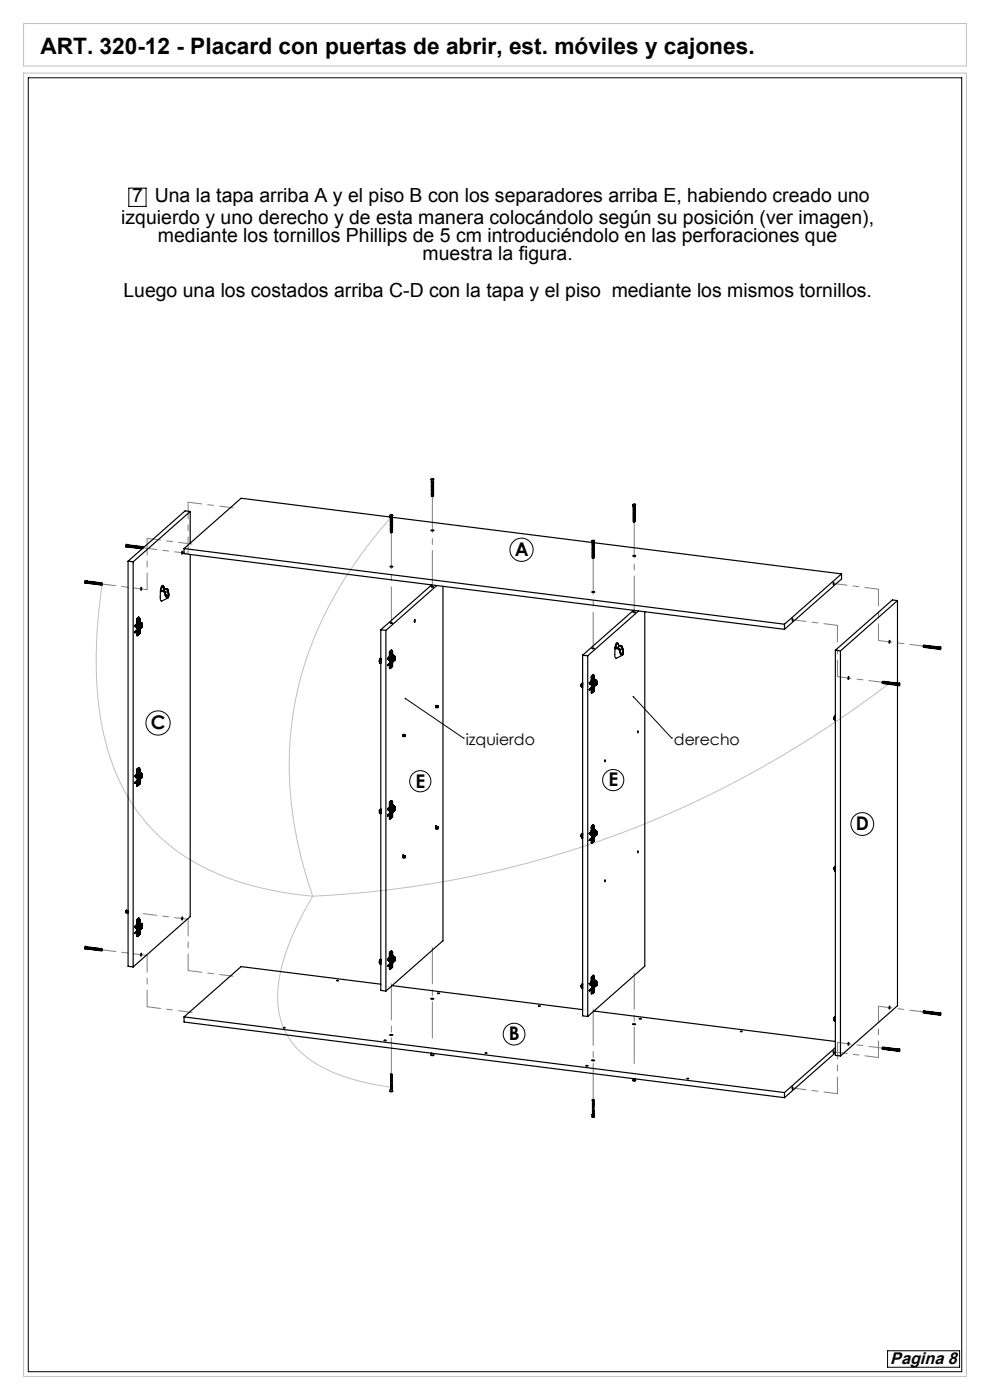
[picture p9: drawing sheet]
<svg xmlns="http://www.w3.org/2000/svg" width="210mm" height="297mm" viewBox="0 0 210 297" stroke-linecap="round" stroke-linejoin="round" font-family="sans-serif">
<defs><g id="words">
<text font-size="4.8" x="8.6" y="11.4">ART. 320-12 - Placard con puertas de abrir, est. móviles y cajones.</text>
<g font-size="4.1">
<text x="25.7" y="47.4">izquierdo y uno derecho y de esta manera colocándolo según su posición (ver imagen),</text>
<text x="28" y="42.9">7</text>
<text x="32.8" y="42.9">Una la tapa arriba A y el piso B con los separadores arriba E, habiendo creado uno</text>
<text x="33.5" y="51.3">mediante los tornillos Phillips de 5 cm introduciéndolo en las perforaciones que</text>
<text x="89.6" y="55.2">muestra la figura.</text>
<text x="26.2" y="62.9">Luego una los costados arriba C-D con la tapa y el piso mediante los mismos tornillos.</text>
</g>
<g font-size="4">
<text x="109.2" y="118">A</text>
<text x="32" y="154.7">C</text>
<text x="88.2" y="167.1">E</text>
<text x="129.1" y="166.8">E</text>
<text x="181.6" y="176.2">D</text>
<text x="107.9" y="220.7">B</text>
</g>
<text font-size="3.6" x="188.8" y="289.3">Pagina 8</text>
<g font-size="3.3">
<text x="98.8" y="158">izquierdo</text>
<text x="143" y="158">derecho</text>
</g>
</g></defs>
<path d="M5 15.5h200v276.5h-200zM5 5h200v9h-200zM83 109.7a83.7 83.7 0 0 0-19.8 36.4 77.1 77.1 0 0 0 2.3 41.6l.8 2.4M21.7 123.9a87.2 87.2 0 0 0 .5 32.9 40 40 0 0 0 27.6 30 71.7 71.7 0 0 0 16.5 3.3M188.7 144.9a215.8 215.8 0 0 1-109.5 44.2l-12.9 1M66.3 190.1a51 51 0 0 0-7.2 18.2 16.2 16.2 0 0 0 8.9 17.9 44.6 44.6 0 0 0 15.2 4.5" fill="none" stroke="#c0c0c0" stroke-width=".21"/>
<g fill="none" stroke="#000" stroke-width=".21">
<path d="M6 16.5h198v274.5h-198zM27.3 39.9h3.7v3.9h-3.7zM86 148.2l12.3 8.4M98.3 156.6h.1M134.4 147.8l8.1 8.8M142.5 156.6h.1M188.3 286.6h15.2v3.5h-15.2z"/>
<circle cx="110.6" cy="116.6" r="2.46"/>
<circle cx="33.5" cy="153.4" r="2.57"/>
<circle cx="89.2" cy="165.7" r="2.25"/>
<circle cx="130.1" cy="165.5" r="2.25"/>
<circle cx="182.9" cy="174.8" r="2.42"/>
<circle cx="109" cy="219.4" r="2.31"/>
</g>
<path d="M83 112.9v19.3M91.7 124.5v-19.2M125.8 137.6v-19.3M134.5 129.9v-19.2M91.7 201v19.2M125.8 214.1v19.2M83 227.9v-19.2M134.5 225.6v-19.2" fill="none" stroke="#808080" stroke-width=".21" stroke-dasharray="15.2 1.3 1.3 1.3" stroke-dashoffset="7.5"/>
<g fill="none" stroke="#808080" stroke-width=".21" stroke-dasharray="15.2 1.3 1.3 1.3" stroke-dashoffset="12.3">
<path d="M30.4 116.2l9.5 1.2M31.2 114.2l9.5 1.2M39.9 106.5l9.5 1.2M21.7 123.9l9.5 1.2M168.1 131.5l9.5 1.2M176.8 123.8l9.5 1.2M186.3 135.9l9.6 1.2M177.6 143.5l9.6 1.2M39.9 195l-9.5-1.2M21.7 201.5l9.5 1.2M31.2 213.6l9.5 1.2M49.4 207.1l-9.5-1.2"/>
<path d="M186.3 213.5l9.6 1.2M168.1 230.8l9.5 1.2M176.8 223.1l9.5 1.2M177.6 221.1l9.6 1.2"/>
</g>
<path d="M39.9 117.4v-10.9M31.2 125.1v-10.9M177.6 132.7v10.8M186.3 125v10.9M31.2 202.7v10.9M39.9 205.9v-10.9M177.6 232v-10.9M186.3 224.3v-10.8" fill="none" stroke="#808080" stroke-width=".21" stroke-dasharray="15.2 1.3 1.3 1.3" stroke-dashoffset="11.7"/>
<path d="M85.9 148.1l.1 .1-.2-.1a.18 .18 0 0 0 .2 .3 .17 .17 0 0 0 .1-.2 .17 .17 0 0 0-.2-.1zM134.2 147.7a.17 .17 0 0 0 .1 .3 .17 .17 0 0 0 .2-.2 .17 .17 0 0 0-.2-.1l.1 .1z" fill="#000"/>
<g fill="none" stroke="#000" stroke-width=".25">
<path d="M26.9 115.5l-.1 .5h.4M26.9 115.5l.3 .1M26.9 115.5h-.1l-.1 .3v.3l.1-.1M27.2 119l1 .2M27.2 119v86l1 .1M27.2 115.8v.2M27.2 115.8h.1M27.2 115.8l.1 .3 .2-.1M27.2 115.8l.4 .2M27.3 115.6l-.1 .4M27.3 115.6v.1M27.3 115.7l-.1 .1"/>
<path d="M27.3 115.7h.2M27.6 115.7v-.1a.29 .29 0 0 0-.1 .3 .29 .29 0 0 0 .3 .2v-.1M27.6 115.7v.3l.2 .1M27.6 115.7h.2M27.9 115.7v-.1l-.1 .5 .2 .1 .1-.1M28.1 115.8h-.2l.2 .3M28.1 115.7v.1M28.1 115.7v.2v-.1M28.2 115.8l-.1-.1 .1 .5 .2-.1M28.2 115.8v.3h.2M28.2 115.8h.2v.1M28.2 119.2v85.9"/>
<path d="M28.5 115.8l-.1-.1v.5h.2M28.5 115.8v.3l.2 .1M28.5 115.8h.2M28.7 115.8v.2zM28.7 115.9v-.2a.25 .25 0 0 0 0 .3 .25 .25 0 0 0 .2 .2M28.7 115.9l.1 .2 .2 .1M28.7 115.9h.3v.1M29 115.9v-.1a.28 .28 0 0 0 0 .3 .28 .28 0 0 0 .2 .2v-.1M29 115.9l.1 .3M29 115.9h.3v.2M29.1 116.2h.2M29.3 115.9v.4h.2"/>
<path d="M29.3 115.9l.1 .3 .2 .1M29.3 115.9l.2 .1M29.6 116v-.2v.6l.2-.1M29.6 116l.1 .3h.2M29.6 116h.2M29.9 116v-.1v.5l.2-.1M30.1 116h-.2v.2l.2 .1M30.2 116v-.1v.5M30.2 116v.3M30.2 116l.2 .1M30.4 116.2v-.1l-.1 .2M38.7 117l.1 .2-.2 .4z"/>
<path d="M39 116.4l127.4 16M39 116.4v1.1l127.4 16M40.4 108.5l-12.2 10.7M40.4 108.5v6.7M40.4 117.6v76.9l-12.2 10.6M40.4 108.5l-1.1-.1-12.1 10.6M82.7 109.3h.6l-.3 .1zM82.7 109.4h.1M82.8 109.8h.4M82.8 109.4v.4M82.8 109.7l-31.7-4-12.1 10.7M82.8 109.4h.4"/>
<path d="M82.8 109.8h.1M82.8 113h.1M82.9 109.8v.2l.3-.2M82.9 110.1v.2M82.9 110.7v.2M82.9 111.2v.3M82.9 111.8v.2M82.9 112.1v.2M82.9 112.4v.2M82.9 112.7v.2M82.9 109.8h.3M83 109.3h.1"/>
<path d="M83 109.3l-.1 .1 .2-.1M83 109.3v.1M83 113h-.1M83.1 109.3h.1M83.2 112.6v.2l-.4 .2M83.2 112.3v.2l-.3 .1M83.2 112l-.1 .2-.2 .1M83.2 111.8l-.1 .2h-.2M83.2 110.9l-.3 .3v-.3M83.2 110.6l-.1 .2-.2 .1M83.2 110.3l-.2 .3h-.1v-.2M83.2 110l-.1 .2-.2 .1"/>
<path d="M83.2 112.7l.1 .2-.5 .1M83.2 112.4l.1 .2-.6 .1 .2-.1M83.2 112.1v.2l-.5 .1 .2-.1M83.2 111.8a.27 .27 0 0 1-.1 .3 .27 .27 0 0 1-.4 0l.2-.1M83.2 111.5a.28 .28 0 0 1-.1 .3 .28 .28 0 0 1-.3 0l.1-.3M83.2 111.2v.3h-.3M83.2 110.9l.1 .2-.6 .1h.2M83.2 110.7v.1l-.5 .1h.2M83.2 110.4a.26 .26 0 0 1-.1 .3 .26 .26 0 0 1-.4-.1h.2M83.2 110.1a.28 .28 0 0 1-.1 .3 .28 .28 0 0 1-.3-.1h.1M83.2 112.9l-.3 .1M83.2 111.2v.1"/>
<path d="M83.2 111.5v.1M83.2 109.8h.1M83.2 109.8v.2h-.3M83.2 109.4v.4M83.2 109.7l42.4 5.4M83.3 109.4h-.1M91.4 112.5h.6l-.3 .1zM91.4 101.6h.6l-.3 .1zM91.4 101.7l.4 .1 .2-.1M91.5 102.1h.4M91.5 101.7v.4M91.5 102.1l.1 .1"/>
<path d="M91.5 105.3h.1M91.6 102.2v.1l.3-.1M91.6 102.4v.2M91.6 102.7v.2M91.6 103v.2M91.6 103.3v.2M91.6 103.6v.2M91.6 104.1v.3M91.6 104.7v.2M91.6 105v.3M91.6 102.2h.3M91.7 101.6h.1"/>
<path d="M91.7 101.6l-.1 .1 .2-.1M91.7 101.6v.1M91.7 105.3h-.1M91.8 101.6v.1M91.9 104.9v.2l-.4 .2M91.9 104.7v.1l-.3 .1M91.9 104.4l-.2 .2-.1 .1v-.3M91.9 104.1l-.1 .2-.2 .1M91.9 103.2v.2l-.3 .1M91.9 102.9l-.1 .2-.2 .1M91.9 102.6l-.1 .2-.2 .1M91.9 102.3l-.1 .2-.2 .1"/>
<path d="M91.9 105l.1 .2-.5 .1M91.9 104.7l.1 .2-.6 .1 .2-.1M91.9 104.4v.2l-.5 .1h.2M91.9 104.1a.27 .27 0 0 1-.1 .3 .27 .27 0 0 1-.3 0h.1M91.9 103.8v.1a.28 .28 0 0 1-.1 .2 .28 .28 0 0 1-.3 0l.1-.2M91.9 103.6v.2h-.3M91.9 103.3l.1 .1-.5 .1h.1M91.9 103v.2h-.5h.2M91.9 102.7a.26 .26 0 0 1-.1 .3 .26 .26 0 0 1-.3-.1h.1M91.9 102.4a.28 .28 0 0 1-.1 .3 .28 .28 0 0 1-.3-.1h.1M91.9 105.3h-.3M91.9 102.2h.1"/>
<path d="M91.9 103.5v.1M91.9 103.8v.1M91.9 105.2v.1M91.9 102.1h.1M91.9 102.1v.2h-.3M91.9 102.1v.1M91.9 101.7v.4M125.5 114.7h.6l-.3 .1zM125.5 114.8h.5M125.6 114.8l.1 .4M125.6 115.2h.1M125.6 118.4h.1"/>
<path d="M125.7 115.2v.2M125.7 115.5v.2M125.7 115.8v.2M125.7 116.1v.2M125.7 116.3v.3M125.7 116.6v.3M125.7 117.5v.2M125.7 117.8v.2M125.7 118.1v.2M125.7 114.7h.3zM125.8 114.7v.1M125.8 118.4h-.1"/>
<path d="M126 115.3l-.3 .1M126 118v.2l-.4 .2M126 117.7v.2l-.3 .1M126 117.4v.2l-.3 .1M126 117.1l-.2 .3h-.1v-.2M126 116.3v.2l-.3 .1M126 116v.2l-.3 .1M126 115.7l-.1 .2-.2 .1M126 115.4l-.1 .2-.2 .1M126 118.1l.1 .1-.5 .2M126 117.8l.1 .2-.5 .1 .1-.1M126 117.5l.1 .2-.5 .1 .1-.1"/>
<path d="M126 117.2a.27 .27 0 0 1-.1 .3 .27 .27 0 0 1-.3 0l.1-.1M126 116.9a.28 .28 0 0 1-.1 .3 .28 .28 0 0 1-.3 0l.1-.3M126 116.6v.3h-.3M126 116.3l.1 .2-.5 .1h.1M126 116l.1 .2-.5 .1h.1M126 115.8a.26 .26 0 0 1-.1 .3 .26 .26 0 0 1-.3-.1h.1M126 115.5a.28 .28 0 0 1-.1 .2 .28 .28 0 0 1-.3 0h.1M126 118.3l-.3 .1M126 115.2v.1M126 116.6v.1M126 116.9v.1M126 115.2h.1"/>
<path d="M126 115.2v.2h-.3M126 115.2h-.3M126.1 115.2h-.4M126.1 114.8v.4M126.1 115.1l52.4 6.6M126.1 114.8h-.1M134.2 117.9h.6l-.3 .1zM134.2 107h.6l-.3 .1zM134.2 107.1h.1M134.3 107.5h.1M134.3 107.1v.4M134.3 107.1h.4"/>
<path d="M134.3 107.5l.1 .1M134.3 110.7h.1M134.4 107.6v.1l.3-.1M134.4 107.8v.2M134.4 108.4v.2M134.4 108.7v.2M134.4 109.5v.3M134.4 109.8v.2M134.4 110.1v.2M134.4 110.4v.3M134.4 107.6h.3M134.4 107l.3 .1z"/>
<path d="M134.5 107v.1M134.5 110.7h-.1M134.7 110.3v.2l-.4 .2M134.7 110.1v.1l-.3 .1M134.7 109.8v.2h-.3M134.7 109.5v.2l-.3 .1M134.7 108.6v.2l-.3 .1M134.7 108.3v.2l-.3 .1M134.7 108l-.2 .3h-.1v-.2M134.7 107.7l-.1 .2-.2 .1M134.7 110.4l.1 .2-.5 .1M134.7 110.1l.1 .2-.5 .1 .1-.1"/>
<path d="M134.7 109.8l.1 .2-.5 .1h.1M134.7 109.5a.27 .27 0 0 1-.1 .3 .27 .27 0 0 1-.3 0h.1M134.7 109.2v.1a.28 .28 0 0 1-.1 .2 .28 .28 0 0 1-.3 0l.1-.3M134.7 109v.2h-.4l.1-.2M134.7 108.7l.1 .1-.5 .1h.1M134.7 108.4l.1 .2h-.5h.1M134.7 108.1a.26 .26 0 0 1-.1 .3 .26 .26 0 0 1-.3-.1h.1M134.7 107.8a.28 .28 0 0 1-.1 .3 .28 .28 0 0 1-.3-.1h.1M134.7 110.6l-.3 .1M134.7 108.9v.1M134.7 109.2v.1M134.7 107.5v.2h-.3"/>
<path d="M134.7 107.5v.1M134.8 107.5h-.4M134.8 107.1v.4M134.8 107.1h-.1M18.1 123.7h.4M18.2 123.2l-.1 .5M18.2 123.2l.3 .1M18.2 123.2h-.1l-.1 .3v.2h.1M18.5 123.5h.1M18.5 123.5l.1 .3 .2-.1M18.5 123.5l.4 .2M18.6 123.4l-.1 .1"/>
<path d="M18.6 123.4h.2M18.6 123.4h-.1v.3v-.2M18.9 123.4v-.1a.29 .29 0 0 0-.1 .3 .29 .29 0 0 0 .3 .2v-.1M18.9 123.4v.3h.2M18.9 123.4h.2M19.2 123.4l.1 .3M19.3 123.7l.1 .1M19.4 123.5l-.2-.2-.1 .4 .2 .2 .1-.1M19.4 123.4v.2zM19.5 123.5l-.1-.2 .1 .6 .2-.1M19.5 123.5v.3h.2M19.7 123.5h-.2"/>
<path d="M19.7 123.4v.2M19.7 123.5v-.1v.5l.2-.1M20 123.5h-.2v.1l.2 .2M20 123.5h.1M20 123.5v.2zM20 123.5l.3 .1v.1M20.2 123.9h.1M20.2 123.9l-.2-.5a.25 .25 0 0 0-.1 .3 .25 .25 0 0 0 .3 .2M20.3 123.6v-.1a.28 .28 0 0 0 0 .3 .28 .28 0 0 0 .2 .1M20.3 123.6l.1 .2 .2 .1M20.3 123.6h.2M20.5 123.6l.1 .1"/>
<path d="M20.6 123.6v.3h.2M20.6 123.6l.1 .3h.2M20.6 123.6h.2M20.9 123.6v-.1v.5h.2M21.1 123.7h-.2l.3 .3M21.2 123.7v-.1v.5l.2-.1M21.2 123.7l.1 .3h.1M21.2 123.7h.2M21.5 123.7v-.1a.26 .26 0 0 0-.1 .3 .26 .26 0 0 0 .3 .2v-.1M21.5 123.7l.2 .3M21.5 123.7h.2M21.7 123.7l-.1 .3z"/>
<path d="M21.7 123.9v.1M21.7 123.9h.1M28.6 132.7h.1M28.6 134.2h.1M28.6 132.8l.2 .2M28.6 134.1l.1 .1M28.7 132.8v.1M28.7 132.7v.1M28.7 134.1h.1M28.7 134l-.1 .1M28.7 134.1l-.1 .1M28.7 132.9h.1"/>
<path d="M28.7 134h.1M28.8 132.9l.1 .1M28.8 134h.1M28.8 133l.1 .1M28.8 133h.1M28.9 133.9h.1M28.9 134l-.2 .1M28.9 133h.1M28.9 133.1h.1M28.9 134h.1M28.9 133.9l-.1 .1M28.9 133.1h.2"/>
<path d="M28.9 133.9l.2 .1M28.9 132.4h.1M28.9 132.4l-.3 .3M29 134v.1M29 133.9l-.3 .3M29 132.5l.1 .1M29 132.4l-.3 .3M29 132.5l-.3 .3M29 133.8l-.3 .2M29 132.1l-.1 .3M29 134.7l.1 .2M29 131.5h.1"/>
<path d="M29 132.1h.1M29 131.5v.6M29 134.1v.6M29 134.1h.1M29 134.7h.1M29 134l.1 .1M29.1 133.7l-.1 .1M29.1 133.1h.1M29.1 133.1v.2l.1 .1M29.1 133.7v.2h-.2M29.1 133.7h.1M29.1 133.7l-.2 .2"/>
<path d="M29.1 132.6l-.4 .3M29.1 132.6h.1M29.1 132.1l-.1 .3M29.1 131.5v.6M29.1 134.1v.6M29.1 131.2l-.1 .3M29.1 131.2h.1M29.1 133.3h.1M29.1 133.9v.1M29.1 133.1v.2M29.1 133.9v.2M29.1 132.1l-.1 .4"/>
<path d="M29.1 134.7h.1M29.1 132.6l.1 .1M29.1 132.6l-.3 .3M29.2 131.2l-.1 .3M29.2 131.3l-.1 .2M29.2 131.3v.1M29.2 133.3v.1M29.2 133.9v.1M29.2 133.7h.1M29.2 133.6v.1M29.2 133.4h.1M29.2 133.7h-.1"/>
<path d="M29.2 132.7l-.3 .3M29.2 132.1l-.1 .5M29.2 132.1h-.1M29.2 131.5h-.1M29.2 134l-.1 .1M29.2 134.7h-.1M29.2 134.7h.1M29.2 131.5h.1M29.2 131.5v.6M29.2 134v.7M29.2 132.1h.1M29.2 134h.1"/>
<path d="M29.2 131.4v.1M29.2 131.4h.1M29.2 133.7l-.1 .2M29.2 133.8l.1 .2M29.3 132.1l-.2 .5M29.3 131.5h.1M29.3 134.7h.1M29.3 131.5v.6M29.3 134v.7M29.3 131.4v.1M29.3 131.4l.1 .1M29.3 133.7l.1 .3"/>
<path d="M29.3 133.3l.1 .2M29.4 131h.1M29.4 131l-.3 .2M29.4 133v.1M29.4 133l-.3 .3M29.4 132.1l-.2 .6M29.4 132.1h-.1M29.4 134h-.1M29.4 134.6l-.1 .1M29.4 131.5v.6M29.4 134v.6M29.4 133.3v.2"/>
<path d="M29.4 133.5h.1M29.4 133.1l-.3 .2M29.4 133.1h.1M29.4 131.7h.1M29.4 134.1h.1M29.4 131.7v.3M29.4 133.3v.1M29.4 134.1v.2l.2-.1M29.4 133.5l-.5 .5M29.4 133.1l.1 .1M29.4 133.1l-.2 .2M29.4 131.6l.1-.1-.1 .2"/>
<path d="M29.4 133.9h.1M29.4 131.9l.2-.1-.1 .3-.1-.1M29.4 134.2l.2-.1-.1 .4-.1-.2M29.4 134.2l.1 .2zM29.4 131.9l.1 .2M29.4 131.1h.1M29.4 131l.1 .2M29.4 131.1l.1 .1M29.4 131l-.2 .2M29.4 131.1l-.2 .2M29.5 134.6h-.1M29.5 131h-.1"/>
<path d="M29.5 133.5h.1M29.5 133.5l-.3 .2M29.5 133.2l-.3 .2M29.5 133.1v.4M29.5 131.7v.2zM29.5 131.9v.2M29.5 134.2h.1M29.5 131.8l.1 .1M29.5 132v.1M29.5 131.9h.1M29.5 133.9v-.1l-.1 .3M29.5 131.6l-.1 .1"/>
<path d="M29.5 133.9l-.1 .1M29.5 131.2l-.3 .2M29.5 131.6l.1 .3-.1 .3zM29.5 133.9l.1 .3-.1 .3zM29.5 131.2h.1M29.5 134.2v-.2v.2M29.6 132.9l-.1 .4zM29.6 131.6h.1M29.6 133.9h.1M29.6 131.9l-.2 .1M29.6 132.8v.6zM29.6 131.2l.1 .1"/>
<path d="M29.6 131.2l-.3 .2M29.6 131.2h.1M29.6 131.6l-.1-.2-.1 .3M29.6 133.9l-.1-.2-.1 .4M29.6 131.6v.3M29.6 133.9v.3M29.7 134.4h.1M29.7 131.8l.1 .4M29.7 134.4l-.6 .5v-.2M29.7 131.3l-.3 .2M29.7 131.8l.1 .3M29.7 131.2v.1"/>
<path d="M29.7 131.8h.1M29.7 133.8h.1M29.7 131.2v.6M29.7 133.8v.6M29.7 131.9l.1 .1M29.7 131.8v.1M29.7 131.9h.1M29.7 133.4v.4zM29.8 132.1v.1M29.8 132v.1M29.8 132h.1M29.8 132.5v.8"/>
<path d="M29.8 133.3l-.7 .6M29.8 132.5h.1M29.8 132.5l.1 .8M29.8 133.3h.1M29.8 132l.1 .1M29.9 133.3l-.8 .6M29.9 132.5l.1 .1M29.9 132.1v.1M29.9 132.1l-.1 .1M29.9 132.1h.1M29.9 132.1l-1 .9M29.9 132.2l-1 .9"/>
<path d="M29.9 132.2h.2M29.9 124.6l.2 .3-.2 .3zM30 132.6l-.1 .7M30.1 132.6l-.1 .4zM30.1 132.6v.4zM30.1 132.3h.1M30.1 132.2h.1M30.1 132.2l-1 .9M30.1 132.2v.1M30.1 132.3l-.1 .3M30.1 132.3l-.2 .2M30.2 133l-.3 .3"/>
<path d="M30.2 133h.1M30.2 132.4v.6M34 125.4v1.3a.53 .53 0 0 0 .3 .8l1.3-.6M34 125.4h.1M34.1 125.5h.7M34.1 125.4v.1M34.2 125.4l-.1 .1M34.2 125.4h.6M34.2 125.4h-.1M34.2 125.4h.1M34.2 125.3v.1M34.3 125.3h-.1"/>
<path d="M34.3 125.3l.6 .1M34.7 124.4a.87 .87 0 0 0-.6 1M34.7 124.4h.1M34.7 124.4l-.1-.2a.56 .56 0 0 0-.5 .8l-.1 .4M34.7 124.4l.1 .4M34.8 125v.4M34.8 125h.6M34.8 124.9v.1M34.8 124.9h.6M34.8 125.5l.1 .1M34.8 124.8h.1M34.8 124.8l-.1-.4a.98 .98 0 0 0-.5 1"/>
<path d="M34.8 124.8v.1M34.8 124.8l.6 .1M34.8 125.4v.1M34.8 125.4l.2 .2M34.9 125.4l.1 .1M34.9 125.4h-.1M34.9 125.4h.1M34.9 125.6l.1 .7M35 125.6l.1 .6M35 125.6h-.1M35 125.5v.1M35 125.5h.1"/>
<path d="M35 125.5l.1 .6M35 125.6h.6M35 126.3h.1M35 126.3l.3 .4 .3 .2M35.1 126.2l-.1 .1M35.4 125v.1M35.4 124.9l.1 .2M35.4 124.9v.1M35.4 124.9l.2 .1M35.4 124.9h.1M35.4 125.1l.2 .5M35.5 125.1h-.1"/>
<path d="M35.5 125.1l.2 .5M35.6 125l.1 .7M35.6 125l-.1 .1M35.6 125h.1M35.6 125.6l-.1 .9h-.2l-.2-.4M35.7 125.6v.6a.3 .3 0 0 1-.3 .4 .3 .3 0 0 1-.2-.4l-.1-.1M35.7 125.6h-.1M35.7 125.7v1h-.4l-.2-.5M35.7 125.7l.1 .7-.2 .5M35.7 125.7h.1M80.6 139.9l-.1 .1M80.7 140v.2"/>
<path d="M80.7 139.9v.3M80.8 139.8h-.2v.2M80.8 139.7l-.2 .1M80.8 139.9l-.1 .1M80.8 133.6l1.1 .1M80.8 133.6v76.5l1.1 .1M80.8 139.9l-.2-.1v.3M80.8 139.9l-.3 .2M81.9 133.7v76.5M82.2 139.7h.1M82.2 139.8l.1 .1M82.3 139.8v.1"/>
<path d="M82.3 139.7v.1M82.3 139.9h.1M82.4 139.9v.1M82.4 139.9l.1 .1M82.4 140l.1 .1M82.4 140h.1M82.5 140h.1M82.5 139.4h.1M82.5 139.4l-.3 .3M82.6 139.5l.1 .1M82.6 139.4l-.3 .3M82.6 139.5l-.3 .3"/>
<path d="M82.6 139.1l-.1 .3M82.6 138.5v.6M82.6 138.5h.1M82.6 139.1h.1M82.7 139.6l-.4 .3M82.7 139.6h.1M82.7 139.1l-.1 .3M82.7 138.5v.6M82.7 138.2l-.1 .3M82.7 138.2h.1M82.7 120.2h.6l-.3 .1zM82.7 139.1l-.1 .4"/>
<path d="M82.7 139.6l-.3 .3M82.8 138.2l-.1 .3M82.8 138.3l-.1 .2M82.8 138.3v.1M82.8 132.1l.4 .1zM82.8 139.1l-.1 .5M82.8 139.1h-.1M82.8 138.4l-.1 .1M82.8 138.4v.7M82.8 138.4h.1M82.8 139.1h.1M82.9 139.1l-.2 .5"/>
<path d="M82.9 138.4l.1 .1M82.9 138.4v.7M82.9 138.4h.1M83 137.9h.1M83 137.9l-.3 .3M83 140l-.3 .3 .3-.3M83 140h.1M83 139l-.1 .6h-.2M83 139l-.1 .1M83 138.5v.5M83 138.9l.1 .1v-.1M83 138.9h.1"/>
<path d="M83.1 138.7v.1M83.1 138.7l.1-.2v.3M83.1 138v.1M83.1 137.9v.2M83.1 137.9l-.3 .3M83.1 138l-.3 .3M83.1 138.7l-.1 .2M83.1 138.4l-.1 .3M83.1 138.6v-.2v.2M83.1 138.8h.1M83.1 138.6v.1M83.1 138.6h.1"/>
<path d="M83.1 138.1h.1M83.1 138.1l-.3 .3M83.1 138.3l.1 .2-.1 .4zM83.2 139.9l-.1 .4zM83.2 139.8v.5zM83.2 138.8h.1M83.2 138.1l.1 .1M83.2 138.1l-.3 .3M83.2 138.1h.1M83.2 138.8l-.1 .3-.1-.2M83.2 138.6l-.1-.2-.1 .3M83.3 138.8l.1 .3v-.1"/>
<path d="M83.3 138.2v.6M83.3 138.2l-.3 .3M83.3 138.8h.1M83.3 138.8v.1M83.3 138.8v.3M83.3 139h.1M83.3 138.9l.1 .1M83.3 138.9h.1M83.4 139l-.1 .1M83.4 139h.1M83.4 139h-.1M83.4 139.5v.8"/>
<path d="M83.4 139.5h.1M83.4 139l.1 .1M83.5 139.5l.1 .1M83.5 139.5v.7M83.5 139.1h.1M83.5 139.1l-1 .9M83.6 139.1l-1.1 .9M83.6 139.1h.1M83.6 139.6v.6M83.7 139.6l-.1 .3M83.7 139.6v.4zM83.7 139.3h.1"/>
<path d="M83.7 139.1v.1M83.7 139.1l-1 1M83.7 139.2v.1M83.7 139.2l-1 .9M83.8 139.3v.1M83.8 139.3l-.4 .2M83.8 140l-.2 .2M83.8 140l-.3 .2M83.8 139.4l-.2 .2M83.8 139.4v.6M88 131.5l.1 .2-.2 .3zM91.5 124.5h.4z"/>
<path d="M91.6 124.1l-10.8 9.5M92.6 124.2l-10.7 9.5M94 124.4v75.2l-12.1 10.6M123.6 139l1.1 .1M123.6 139v76.5l1.1 .1M124.7 139.1v76.5M125.5 125.6h.6l-.3 .1zM125.6 137.5l.5 .1zM130.4 137.5v1.3a.53 .53 0 0 0 .3 .8l1.3-.6M130.4 137.5h.1M130.5 137.6l.7 .1M130.5 137.5v.1"/>
<path d="M130.6 137.5l-.1 .1M130.6 137.5l.6 .1M130.6 137.5h-.1M130.6 137.5h.1M130.7 137.5l.6 .1M130.7 137.5h-.1M130.7 137.5h.1M131.1 136.5a.87 .87 0 0 0-.6 1M131.1 136.5h.1M131.1 136.5l-.1-.1a.56 .56 0 0 0-.5 .8l-.1 .3M131.1 136.5l.1 .5M131.2 137.1v.4"/>
<path d="M131.2 137.1l.6 .1M131.2 137v.1M131.2 137l.6 .1M131.2 137.7l.1 .1M131.2 137l-.1-.5a.98 .98 0 0 0-.5 1M131.2 137h.1M131.2 137.6v.1M131.2 137.6l.2 .1M131.2 137l.7 .1M131.3 137.6l.1 .1M131.3 137.6h-.1M131.3 137.6h.1"/>
<path d="M131.3 137.8l.2 .6M131.4 137.7l.2 .7M131.4 137.7l-.1 .1M131.4 137.7h.1M131.4 137.7l.2 .5M131.4 137.7l.6 .1M131.5 138.4h.1M131.5 138.4l.2 .5 .3 .1M131.6 138.4h-.1M131.6 138.2h.1M131.8 137.2h.1M131.8 137.1l.2 .1"/>
<path d="M131.8 137.1v.1M131.8 137.1h.1M131.9 137.1l.1 .1M131.9 137.1h-.1M131.9 137.2l.1 .6M132 137.2h-.1M132 137.2l.1 .5M132 137.2l.2 .6M132 137.2h.1M132 137.8l-.1 .9-.1-.1-.2-.4M132.1 137.7v.7a.3 .3 0 0 1-.3 .4 .3 .3 0 0 1-.2-.5v-.1M132.1 137.7l-.1 .1"/>
<path d="M132.2 137.8l-.1 1.1-.3-.1-.2-.4M132.2 137.8v.7l-.2 .5M132.2 137.8h.1M134.3 129.9h.5zM134.4 129.5l-10.8 9.5M135.5 129.6l-10.8 9.5M136.8 129.8v75.2l-12.1 10.6M166.4 132.4v1.1M168.1 131.2v.5zM176.8 123.6v.4zM177.2 138v85.9l1.1 .1M177.2 138l1.1 .1"/>
<path d="M178.3 138.1v85.9M178.5 121.7l-12.1 10.7M178.5 121.7v1.1l-12.1 10.7M188.7 135.9l.1 .2-.2 .4zM190.4 127.4l-12.1 10.7M190.4 127.4v17.5M190.4 127.4l-1.1-.1-12.1 10.7M196 136.9l-.2 .3h.2M196 137.1v-.3a.25 .25 0 0 0 0 .3 .25 .25 0 0 0 .2 .2M196.3 137l-.3-.1v.2l.3 .2M196.3 137v.3h.2M196.3 137l.1 .2 .2 .1"/>
<path d="M196.3 137h.2M196.6 137v-.1v.5l.2-.1M196.8 137l-.2 .1 .3 .3M196.9 137.1v-.2v.5h.2M196.9 137l.1 .3 .2 .1M196.9 137l.2 .1M197.2 137.1v-.1v.5l.2-.1M197.4 137.1h-.2v.1l.2 .2M197.5 137.1v-.1a.25 .25 0 0 0-.1 .3 .25 .25 0 0 0 .3 .2M197.5 137.1v.3l.2 .1M197.5 137.1h.2M197.8 137.1l-.1 .4h.3"/>
<path d="M197.8 137.2v.2l.2 .1M197.8 137.2h.2M198.1 137.2l-.1-.1 .1 .5 .1-.1M198.1 137.2v.3h.2M198.1 137.2h.2M198.3 137.2v-.1v.5h.2M198.3 137.2l.1 .3 .2 .1M198.3 137.2l.3 .1M198.6 137.3v-.2v.5h.2M198.8 137.3v.1M198.8 137.4h.1M198.8 137.3h-.2l.1 .2 .2 .1"/>
<path d="M198.9 137.3h-.1M198.9 137.3v-.1l-.1 .2M198.9 137.4v.2M198.9 137.3v.1M198.9 137.3h.1M198.9 137.6l.1 .1M199 137.3l-.1 .1M199 137.3h.1M199.3 137.7l.1 .1M199.4 137.3l-.1 .4M199.4 137.3l-.3-.1-.1 .2v.3h.4M199.4 137.5l.1 .1"/>
<path d="M199.5 137.3l.1 .1-.2 .4zM199.5 137.2l-.1 .1M199.5 137.4v.2zM80.5 140.3v.1M80.5 140.4h.1M80.5 140.1h.1M80.5 140v.1M80.5 140l.1 .1M80.5 140.4h.2M80.6 140.4h-.1M80.6 140.4l.2 .3M80.6 140.6l.2 .1"/>
<path d="M80.7 140.4l-.1 .2M80.7 140l-.1 .1M80.7 140.6h-.1M80.7 140.4h-.1M80.7 140.2l-.2 .1M80.7 140.1l-.2 .2M80.8 140.2h.1M80.8 140.2l-.2 .2M80.8 140.5l-.1 .1M80.8 140.4l-.1 .1M82.2 141.2h.1M82.2 141.1l.1 .1"/>
<path d="M82.3 141h.1M82.3 141v.1M82.3 141l-.1 .1M82.3 141l-.1 .2M82.4 141h-.1M82.4 141h.1M82.4 140.9l.1 .1M82.5 140.9l-.1 .1M82.5 140.9h.1M82.5 141h-.1M82.5 140.9h-.1M82.5 140.1h.2"/>
<path d="M82.5 140l.2 .1M82.5 140.9h.2M82.6 140.9l-.1 .1M82.6 140.9v.2M82.6 140.9l-.3 .3M82.6 140.7l-.3 .3M82.6 141.7l.1 .1M82.6 141.1v.6M82.6 141.1h.1M82.6 141.7h.1M82.6 140.9l.1 .2M82.7 140.7h-.1"/>
<path d="M82.7 140.1h.1M82.7 140.1v.2l.1 .1M82.7 140.9h.1M82.7 140.9h-.2M82.7 140.7l-.2 .2M82.7 140.7v.2M82.7 140.7h.1M82.7 141.1v.6M82.7 140.9v.1M82.7 141.6l.1 .1M82.7 141v.6M82.7 140.7v.1"/>
<path d="M82.8 140.3v.1M82.8 140.7h.1M82.8 140.8v.2M82.8 140.6v.1M82.8 140.6h.1M82.8 141h-.1M82.8 141.6h-.1M82.8 141.6h.1M82.8 141v.6M82.8 141h.1M82.8 141.7h.1M82.8 140.4l.2-.2v.3"/>
<path d="M82.8 140.7h-.1M82.8 140.4h.1M82.8 140.8l.1 .2M82.9 141v.6M82.9 141.7h.1M82.9 140.7l.1 .3M83 140.3v.2M83 141h-.1M83 141.6h-.1M83 141v.6M83 140.5l-.3 .2M83 141.2l.1 .2"/>
<path d="M83 140.4v-.2v.3M83 141.2v.1M83 141.2h.1M83 140l.1 .2M83.1 141.5v.1M83.1 140.5l-.3 .2M83.1 140.2l-.3 .2M83.1 140.1v.4M83.1 141.3l-.1 .1M83.1 140.8v.3M83.1 140.8v.1zM83.1 141v.1"/>
<path d="M83.1 141.1h.1M83.1 140.7l.1 .2-.1 .4zM83.2 140.9l-.2 .4M83.2 140.9v.2M83.2 141.1h.1M83.2 141.1l-.1 .3-.1-.1M83.2 140.9l-.1-.2-.1 .3 .1-.1M83.2 141.4l-.5 .4v-.1M83.3 141.3l-.1 .1M83.3 141.3l-.3 .3M83.3 141.3h.1M83.3 140.8h.1"/>
<path d="M83.3 140.8v.5M83.3 140.4v.4zM83.4 140.2h.1M83.5 140.2l-.8 .7M83.6 140.2h-.1M85.5 155.8l-.1 .3 .2 .2M85.6 155.8h-.1M85.6 155.8h.1M85.6 156.2l.3 .1M85.6 155.8v.4M85.6 155.8l.3 .1M85.7 155.8l-.2 .2 .1 .2"/>
<path d="M86 155.9l-.1 .3zM86 156.2l-.1 .1M86 155.9l-.1 .4M86 155.9h.1M92.5 149.7l-.1 .3 .1 .1M92.5 149.7h.1M92.6 149.7h.1M92.6 149.7v.4M92.9 149.8v.3M92.9 149.8h.1M92.9 149.7h-.3l-.1 .2v.2h.4M92.9 149.8v.3z"/>
<path d="M123.3 145.5l.2 .3M123.3 145.2v.1M123.3 145.5h.1M123.3 145.3h.1M123.3 145.5l.1 .1M123.3 145.2h.1M123.4 145.2h-.1M123.4 145.2l-.1 .1M123.4 145.2h.1M123.4 145.6h.1M123.4 145.1l-.1 .1M123.4 145.1v.1"/>
<path d="M123.5 145l-.1 .2M123.5 145h.1M123.5 145.8l.1 .1M123.5 145.8h.1M123.5 145.2l.1-.2h-.1v.2M123.5 145.6v.2M123.5 145.2h.1M123.5 145.6h.1M123.5 145.4l-.2 .1M123.5 145.1v.2zM123.6 145.1l-.1 .3M123.6 145.3l-.2 .3"/>
<path d="M123.6 145.3l-.3 .2M123.6 145.2v.1M123.6 144.9l-.2 .1M123.6 145.7l-.1 .1M123.6 145.5l-.1 .2M125 144.8l.2 .3M125 146.4h.1M125 144.8l.1 .1M125 146.3v.1M125.1 145h.1M125.1 144.9v.1M125.1 146.2h.1"/>
<path d="M125.2 145l.1 .1M125.2 146.2l-.1 .2M125.2 146.2l-.2 .1M125.2 146.2h.1M125.2 146.2h-.1M125.3 146.2h.1M125.3 146.2h-.1M125.3 145.2l.2 .1M125.3 146.1l-.1 .1M125.3 145.1v.1M125.3 145.2h.1M125.3 146.1h.1"/>
<path d="M125.3 146v.1M125.3 145.2h.2M125.3 146.1h.2M125.3 146l.2 .1M125.3 144.6h.1M125.3 144.6l-.3 .2M125.4 144.7l.1 .1M125.4 144.6l-.3 .3M125.4 144.7l-.3 .3M125.5 145.9h.1M125.4 144.3l-.1 .3M125.4 146.2v-.1l-.3 .3"/>
<path d="M125.4 146.8l.1 .2M125.4 143.7h.1M125.4 144.3h.1M125.4 143.7v.6M125.4 146.2v.6M125.4 146.2h.1M125.4 146.8l.1 .1M125.5 146.1v.1M125.5 145.2v.1M125.5 145.3l.1 .2M125.5 145.9l-.4 .3M125.5 145.8l.1 .1"/>
<path d="M125.5 145.8v.3M125.5 144.8l-.3 .2M125.5 144.8h.1M125.5 145.8h.1M125.5 144.3l-.1 .3M125.5 143.7v.6M125.5 146.2v.7M125.5 143.4l-.1 .3M125.5 143.4h.1M125.5 145.4v.1M125.5 146.1h.1M125.5 145.3v.1"/>
<path d="M125.5 144.2l-.1 .5M125.5 146.8l.1 .1M125.5 143.6v.6M125.5 146.2v.6M125.5 145.9v.2M125.5 145.5h.1M125.6 144.8l-.4 .3 .1 .1M125.6 143.4l-.1 .3M125.6 143.5l-.1 .1M125.6 143.5v.1M125.6 145.5h.1M125.6 146v.2"/>
<path d="M125.6 145.9h.1M125.6 145.8v.1M125.6 145.8h.1M125.6 145.6h.1M125.6 145.5v.1M125.6 144.2l-.1 .6M125.6 144.2h-.1M125.6 143.6h-.1M125.6 146.2h-.1M125.6 146.8h-.1M125.6 146.8h.1M125.6 144.2h.1"/>
<path d="M125.6 143.6h.1M125.6 146.2h.1M125.6 143.6v.6M125.6 146.2v.6M125.6 146.8v.1M125.7 145.5v.1M125.7 146v.2M125.7 144.2l-.1 .6M125.7 143.6h.1M125.7 146.8h.1M125.7 143.6v.6M125.7 146.2v.6"/>
<path d="M125.7 145.9l.1 .3M125.8 145.6h.1M125.8 143.1l-.3 .3M125.8 143.1h.1M125.8 145.2h.1M125.8 145.2l-.3 .2M125.8 144.2l-.1 .6h-.1M125.8 144.2h-.1M125.8 146.2h-.1M125.8 146.8h-.1M125.8 143.6v.6M125.8 146.2v.6"/>
<path d="M125.8 145.4v.2M125.8 145.2l-.3 .3M125.8 144.1l.1 .1M125.8 146.4l.1 .1M125.8 143.9l.1 .4 .1-.4M125.8 143.9h.1M125.8 146.2h.1M125.8 145.4v.1M125.8 146.2v.2M125.8 145.6l-.5 .5M125.9 145.2l-.2 .4M125.9 145.2l-.3 .3"/>
<path d="M125.9 143.7h.1M125.9 146.1h.1M125.9 146.4h.1M125.9 144.1h.1M125.9 143.2v.1M125.9 143.1l.1 .2M125.9 143.1l-.3 .3M125.9 143.2l-.3 .3M125.9 146.7h.1M125.9 143.1h-.1M125.9 145.6v.1M125.9 145.6l-.3 .3"/>
<path d="M125.9 145.3v.3M125.9 143.9v.3M125.9 146.2v.3M125.9 146.5h.1M125.9 144h.1M125.9 146.3h.1M125.9 144.2h.1M125.9 143.7v-.1l-.1 .3M125.9 146.1v-.2l-.1 .3M125.9 143.7v.1M125.9 143.3h.1M125.9 143.3l-.3 .3"/>
<path d="M125.9 146.1l.1 .2-.1 .4zM125.9 143.7l.1 .2-.1 .4zM126 145l-.1 .4zM126 143.7v-.2l-.2 .4M126 146.1v-.2l-.2 .3M126 144l-.1 .1M126 146.3l-.1 .1M126 144h-.1M126 145v.5zM126 143.3l.1 .1M126 143.3l-.3 .3M126 143.3h.1"/>
<path d="M126 146.3l-.1 .3-.1-.2M126.1 146.5h.1M126.1 144l.1 .3M126.1 146.5l-.5 .5-.1-.1M126.1 143.4l-.3 .2M126.1 144l.1 .2M126.1 143.4h.1M126.1 144h.1M126.1 145.9h.1M126.1 143.4v.6M126.1 145.9v.6M126.1 143.9h.1"/>
<path d="M126.1 144.1h.1M126.1 143.9v.1M126.1 143.9v.2M126.1 145.5v.4M126.2 144.2v.1M126.2 144.1v.1M126.2 144.1h.1M126.2 145.5l-.7 .6M126.3 144.7l-.1 .8M126.3 145.4l-.1 .1M126.3 144.7h.1M126.3 145.4h.1"/>
<path d="M126.3 144.7v.7M126.3 144.1v.1M126.3 144.1l-.1 .1M126.3 145.4l-.8 .8M126.3 144.7l.1 .1M126.3 144.3h.1M126.3 144.2l-.1 .1M126.3 144.2v.1M126.3 144.3l-1 .9M126.4 144.3l-1.1 .9M126.4 144.3h.1M126.4 144.8l-.1 .6"/>
<path d="M126.5 144.8l-.1 .3 .1-.3M126.5 144.7v.5zM126.5 144.4v.1M126.5 144.4l-1 .9M126.5 144.3v.1M126.5 144.3l-1 .9M126.5 144.5l-.2 .2M126.5 144.5h.1M126.5 144.4h.1M126.6 144.5v.1M126.6 144.5l-.3 .2M126.6 145.1v.1"/>
<path d="M126.6 145.1l-.2 .3M126.6 144.6l-.2 .2M126.6 144.6v.5M126.6 144.5v.7M135.3 155.1v.4zM176.9 152.5l.1 .1M176.9 152.5h.1M176.9 152.3h.1M176.9 152.2v.1M176.9 152.2h.1M177 152.2h-.1M177 152.6h.1"/>
<path d="M177 152.2h.1M177 152.5v.1M177 152.6l.2 .2M177 152.1h.1M177 152.1l-.1 .1M177.1 152l-.1 .1M177.1 152l.1-.2-.2 .2M177.1 152v.2M177.1 152h.1h-.1M177.1 152.8h.1M177.1 152.3v-.2v.2M177.1 152.3h.1"/>
<path d="M177.1 152.3l-.2 .2M177.1 152.1l.1-.1-.3 .3M177.1 152.6v.2M177.1 152.2h.1M177.1 152.6h.1M177.2 152.1v.2M177.2 152.3h.1M177.2 152.7l-.1 .1M177.2 152.5l-.1 .1M177.2 152.4l-.2 .1M180 143.5l.1 .3-.2 .3zM187.3 144.6l-.2 .2 .2 .1"/>
<path d="M187.3 144.8v-.3a.25 .25 0 0 0 0 .3 .25 .25 0 0 0 .2 .1M187.6 144.6h-.3v.1l.3 .3M187.6 144.6v.4h.2M187.8 144.7l-.2 .1 .3 .2M187.9 144.7v-.1v.5l.2-.1M188.1 144.7l-.2 .1 .3 .2M188.2 144.7v-.1v.5h.2M188.2 144.7l.1 .3 .1 .1M188.2 144.7h.2M188.5 144.8v-.2v.5h.2M188.5 144.8h.2M188.5 144.8v.2l.2 .1"/>
<path d="M188.8 144.8v-.1a.25 .25 0 0 0-.1 .3 .25 .25 0 0 0 .3 .1M189 144.8h-.2v.1l.2 .2M189.1 144.8l-.1 .4h.3M189.1 144.8v.3l.2 .1M189.1 144.8l.2 .1M189.3 144.9v-.2l.1 .6 .1-.1M189.4 144.9v.3h.2M189.4 144.9h.2M189.6 144.9v-.1v.5l.2-.1M189.6 144.9l.1 .3h.2M189.6 144.9h.3M189.9 144.9v-.1v.5h.2"/>
<path d="M190.1 145v.1M190.1 145.1h.1M190.1 145l-.2-.1 .1 .3 .2 .1M190.2 144.9l-.1 .1M190.2 145v-.1l-.1 .2M190.2 145.1l.1 .3M190.2 145v.1M190.2 145h.1M190.3 145l-.1 .1M190.3 144.9v.1M190.4 144.9l-.1 .5h.4M190.4 144.9l.3 .1"/>
<path d="M190.4 145.4v68l-12.1 10.6M190.6 145.4l.1 .1M190.7 145l-.1 .4M190.7 145.2v.1M190.7 145.2l.1-.1v.1M190.7 145.3h.1M190.7 145.2h.1M190.8 144.9l.1 .2-.2 .4zM190.8 144.9l-.1 .1M190.8 145.2v.1M28.6 164.6h.1M28.6 166.1h.1"/>
<path d="M28.6 164.7l.3 .3M28.6 166l.1 .1M28.7 164.7v.1M28.7 164.6v.1M28.7 165.9v.1M28.7 166h.1M28.7 165.9l-.1 .1M28.7 164.8h.1M28.7 166l-.1 .1M28.7 165.9h.1M28.8 164.8l.1 .1M28.8 165.9h.1"/>
<path d="M28.9 165.8h.1M28.9 164.9v.1M28.9 165.9l-.2 .1M28.9 164.9h.1M28.9 165.8v.1M28.9 165.8l-.1 .1M28.9 165.8l.2 .1M28.9 165l.3 .3M28.9 164.3h.1M28.9 164.3l-.3 .3M29 165.9v.1M29 165.9l-.3 .2"/>
<path d="M29 164.4l.1 .1M29 164.3l-.3 .3M29 164.4l-.3 .3M29 164l-.1 .3M29 166.6l.1 .2M29 163.4v.6M29 166v.6M29 164h.1M29 166h.1M29 166.6h.1M29 163.4h.1M29 165.9l.1 .1"/>
<path d="M29.1 165.6l-.4 .3M29.1 165.6v.2h-.2M29.1 164.5l-.4 .3M29.1 164.5h.1M29.1 165.6h.1M29.1 164l-.1 .3M29.1 163.4v.6M29.1 166v.6M29.1 163.1l-.1 .3M29.1 163.1h.1M29.1 165.2h.1M29.1 165.8v.1"/>
<path d="M29.1 165v.2M29.1 165.7v.1M29.1 165.8v.2M29.1 165.7h.1M29.1 164l-.1 .4M29.1 166.6l.1 .1M29.1 165.7l-.2 .2M29.1 164.5l.1 .1M29.1 164.5l-.3 .3M29.2 163.1l-.1 .3M29.2 163.2l-.1 .2M29.2 163.2v.1"/>
<path d="M29.2 165.2v.1M29.2 165.3h.1M29.2 165.8v.2M29.2 165.6h.1M29.2 165.6h-.1M29.2 164.6l-.3 .3M29.2 164l-.1 .5M29.2 164h-.1M29.2 163.4h-.1M29.2 166h-.1M29.2 166.6h-.1M29.2 166.6h.1"/>
<path d="M29.2 163.4v.6M29.2 166v.6M29.2 164h.1M29.2 166h.1M29.2 163.4h.1M29.2 166.6v.1M29.2 163.3v.1M29.2 163.3h.1M29.2 165.6l-.1 .1M29.2 165.7l.1 .3M29.3 164l-.2 .5M29.3 163.4h.1"/>
<path d="M29.3 166.6h.1M29.3 163.4v.6M29.3 166v.6M29.3 163.3v.1M29.3 163.3l.1 .1M29.3 165.6l.1 .3M29.3 165.2v.2M29.4 165.4l-.3 .2M29.4 162.9l-.3 .2M29.4 164.9v.1M29.4 164.9l-.3 .3M29.4 164l-.2 .6"/>
<path d="M29.4 164h-.1M29.4 165.9l-.1 .1M29.4 166.5l-.1 .1M29.4 163.4v.6M29.4 165.9v.6M29.4 165.4h.1M29.4 165.2v.2M29.4 165h.1M29.4 162.9h.1M29.4 163.9v.1M29.4 163.7h.1M29.4 166h.1"/>
<path d="M29.4 163.7v.2M29.4 165.2v.1M29.4 166v.2M29.4 165.4l-.2 .2M29.4 165.2l-.2 .1M29.4 165l.1 .1M29.4 165l-.3 .2M29.4 163.5h.1M29.4 165.8h.1M29.4 166.1l.2-.1-.1 .4-.1-.2M29.4 166.2l.1 .1zM29.4 162.9l.1 .2"/>
<path d="M29.4 163l.1 .1M29.4 163h.1M29.4 162.9l-.2 .2M29.4 163l-.2 .2M29.5 166.5h-.1M29.5 162.9h-.1M29.5 165.4l-.3 .2M29.5 165.1l-.3 .2M29.5 163v.1M29.5 165.7v.1M29.5 165.4h.1M29.5 165.1v.3"/>
<path d="M29.5 165.7l-.1 .3M29.5 163.8v.2l-.1-.2 .2-.1-.1 .4-.1-.2M29.5 163.7h.1M29.5 166.1h.1M29.5 163.8h.1M29.5 163.5v-.1l-.1 .3M29.5 163.5l-.1 .1M29.5 165.8l-.1 .1M29.5 163.1l-.3 .2M29.5 163.5l.1 .3-.1 .3zM29.5 165.8l.1 .3-.1 .3zM29.5 163.1h.1"/>
<path d="M29.5 163.7v-.1v.2M29.5 166.1v-.2v.2M29.6 164.8l-.1 .4zM29.6 163.5h.1M29.6 165.8h.1M29.6 163.8l-.2 .1M29.6 166.1l-.2 .1M29.6 164.7v.6zM29.6 163.1l.1 .1M29.6 163.1l-.3 .2M29.6 163.1h.1M29.6 163.5l-.1-.2-.1 .4"/>
<path d="M29.6 165.8l-.1-.2-.1 .4M29.6 163.5v.3M29.6 165.8v.3M29.6 166.3l-.5 .5v-.2M29.7 163.7l.1 .4M29.7 163.2v.5M29.7 166.3h.1M29.7 163.2l-.3 .2M29.7 166.3l-.3 .2M29.6 166.3h.1M29.7 163.7v.1M29.7 165.7h.1"/>
<path d="M29.7 165.7v.6M29.7 163.7h.1M29.7 163.8l.1 .2M29.7 163.8l.1 .1M29.7 163.8h.1M29.7 165.3v.4zM29.8 164v.1M29.8 163.9v.1M29.8 163.9h.1M29.8 165.2h.1M29.8 164.5v.7M29.8 164.5l.1 .7"/>
<path d="M29.8 164.5h.1M29.8 163.9l.1 .1M29.9 165.2l-.8 .7M29.9 164.5h.1M29.9 164v.1M29.9 164h.1M29.9 164l-.1 .1M29.9 164l-1 .9M29.9 164.1l-1 .9M29.9 164.1h.2M30 164.5l-.1 .7M30 164.8l.1-.3-.1 .4"/>
<path d="M30.1 164.5v.4zM30.1 164.2h.1M30.1 164.1l-1 .9M30.1 164.1h.1M30.1 164.1v.1M30.1 164.2l-.1 .3M30.1 164.2l-.3 .3M30.2 164.9l-.3 .3M30.2 164.9h.1M30.2 164.3v.6M80.5 172.2v.2M80.5 172.2h.1"/>
<path d="M80.5 172.2v.1M80.5 172.3h.1M80.5 172h.1M80.5 171.9v.1M80.5 171.9h.1M80.5 172.4h.1M80.5 172.3h.2M80.6 172.3h-.1M80.6 172.3h.1M80.6 172.4v.2M80.6 171.8l-.1 .1M80.6 171.7v.2"/>
<path d="M80.6 171.7l.2-.1-.2 .1M80.6 172v-.2h.2l-.3 .2M80.6 171.7h.2M80.6 172.5l.2 .1M80.6 172.6h.2M80.7 172.3l-.1 .2M80.7 172h-.1M80.7 172.5h-.1M80.7 172.1l-.2 .1M80.7 171.9v.2zM80.7 171.8v.3M80.7 172.1l-.2 .2"/>
<path d="M80.8 172.1h.1M80.8 172.1l-.2 .2M80.8 172.4l-.1 .1M80.8 172.3l-.1 .1M82.2 171.6h.1M82.2 173.1h.1M82.2 171.7l.2 .2M82.2 173l.1 .1M82.3 171.7v.1M82.3 171.6v.1M82.3 172.9h.1M82.3 172.9v.1"/>
<path d="M82.3 172.9l-.1 .1M82.3 171.8h.1M82.3 172.9l.1 .1M82.4 172.9h-.1M82.4 172.9h.1M82.4 171.8l.1 .1M82.4 171.9l.3 .1M82.4 171.9h.1M82.4 172.8l.1 .1M82.5 172.8h.1M82.5 171.9h.1M82.5 172.9l-.1 .1"/>
<path d="M82.5 172.8h-.1M82.5 172.8h.2M82.5 171.9l.2 .1M82.5 171.3h.1M82.5 171.3l-.3 .3M82.6 172.8l-.1 .1M82.6 172.8v.2M82.6 172.8l-.3 .3M82.6 171.4l.1 .1M82.6 171.3l-.3 .3M82.6 171.4l-.3 .3M82.6 172.6l-.3 .3"/>
<path d="M82.6 171l-.1 .3M82.6 173.6l.1 .1M82.6 173.6h.1M82.6 170.4v.6M82.6 173v.6M82.6 173h.1M82.6 170.4h.1M82.6 171h.1M82.6 172.8l.1 .2M82.7 172.6h-.1M82.7 172l.1 .3M82.7 172.8h.1"/>
<path d="M82.7 172.8l-.2 .1M82.7 172.6l-.5 .5M82.7 172.6h.1M82.7 172.6v.2M82.7 171.5l-.4 .3M82.7 171.5h.1M82.7 171l-.1 .3M82.7 170.4v.6M82.7 173v.6M82.7 170.1l-.1 .3M82.7 170.1h.1M82.7 172.8v.1"/>
<path d="M82.7 171l-.1 .4M82.7 173.6h.1M82.7 172.9v.7M82.7 172.2h.1M82.7 171.5l-.3 .3M82.8 170.1l-.1 .3M82.8 170.2l-.1 .2M82.8 170.2v.1M82.8 172.2v.1M82.8 172.6h.1M82.8 172.7v.2M82.8 172.3h.1"/>
<path d="M82.8 171l-.1 .5M82.8 171h-.1M82.8 170.3l-.1 .1M82.8 172.9h-.1M82.8 173.5l-.1 .1M82.8 173.5v.1M82.8 170.3v.7M82.8 172.9v.6M82.8 171h.1M82.8 170.3l.1 .1M82.8 172.9h.1M82.8 173.5h.1"/>
<path d="M82.8 173.6h.1M82.8 170.3h.1M82.8 172.5v.1M82.8 172.7l.1 .2M82.9 171l-.2 .5M82.9 170.4h.1M82.9 170.4v.6M82.9 172.9v.6M82.9 173.6h.1M82.9 170.3l.1 .1M82.9 172.6l.1 .3M83 172.2v.2"/>
<path d="M83 169.8l-.3 .3M83 169.8h.1M83 171.9l-.3 .3M83 171.9v.1M83 171.9h.1M83 171l-.1 .5h-.2M83 171h-.1M83 172.9h-.1M83 173.5h-.1M83 173.5l-.1 .1M83 170.4v.6M83 172.9v.6"/>
<path d="M83 172.4l-.3 .2M83 172h.1M83 172l-.3 .2M83 170.8l.1 .2M83 173.2l.1 .1M83 170.8h.1M83 173.2h.1M83 172.2v.1M83 173.1h.1M83 172.1v.3zM83 172l.1 .1M83 172l-.2 .2"/>
<path d="M83.1 170h.1M83.1 169.8v.2M83.1 170l-.3 .2M83.1 169.8l-.3 .3M83.1 170.6v.1M83.1 172.9v.1v-.1M83.1 170.6l-.1 .2M83.1 172.9l-.1 .3M83.1 173.4v.1M83.1 169.8h-.1M83.1 172.4h.1M83.1 172.4l-.3 .2"/>
<path d="M83.1 172.1l-.3 .2M83.1 172v.4M83.1 170.9h-.1M83.1 173.2l-.1 .1M83.1 170.3v.4M83.1 172.7l-.1 .2M83.1 170.7h.1M83.1 172.8v.2M83.1 172.8h.1M83.1 170l-.3 .3M83.1 170.3l.1 .2-.1 .4zM83.1 172.6l.1 .2-.1 .4z"/>
<path d="M83.1 172.8v-.1v.1M83.2 171.8l-.1 .4zM83.2 170.5v.2M83.2 172.8v.2M83.2 170.5l-.1 .1M83.2 172.8l-.1 .1M83.2 171.7v.5zM83.2 170.7h.1M83.2 170l.1 .1M83.2 170l-.3 .3M83.2 170.7l-.1 .3-.1-.2M83.2 170.5l-.1-.2-.1 .3 .2-.1-.1-.1v.1"/>
<path d="M83.2 173l-.1 .3-.1-.1M83.2 172.8l-.1-.2-.1 .4M83.2 173h.1M83.3 173.3h.1M83.3 170.7l.1 .4v-.1M83.3 173.3l-.6 .4v-.1M83.3 170.1l-.3 .3M83.3 170.7l.1 .3M83.3 170.1h.1M83.3 170.7h.1M83.3 172.7h.1M83.3 170.1v.6"/>
<path d="M83.3 172.7v.6M83.3 170.8l.1 .1M83.3 170.7v.1M83.3 170.8h.1M83.3 172.3v.4M83.4 170.9v.1M83.4 170.9h.1M83.4 171.4l.1 .8M83.4 171.4h.1M83.4 170.9l.1 .1M83.5 172.2l-.8 .6M83.5 171.4l.1 .1"/>
<path d="M83.5 171.4v.8M83.5 171h.1M83.5 171l-1 .9M83.6 171l-1.1 .9M83.6 171l.1 .1M83.6 171.5l-.1 .7M83.7 171.5l-.1 .3 .1-.3M83.7 171.5v.4zM83.7 171.1l-1 .9M83.7 171.1v.1M83.7 171.1h.1M83.7 171.2l-.3 .2"/>
<path d="M83.7 171.2h.1M83.8 171.2l-.2 .3M83.8 171.2l-.3 .2M83.8 171.9h.1M83.8 171.9l-.3 .2M83.8 171.3v.6M92.4 175.4h.1M92.5 175.4l-.1 .3 .1 .1M92.5 175.4h.1M92.5 175.4v-.2l-.1 .3M92.6 175.4h.1M92.6 175.4v.4"/>
<path d="M92.9 175.5v.3M92.9 175.5h.1M92.9 175.5l-.3-.1-.1 .2v.2h.4M92.9 175.5v.3zM123.3 177.4l.1 .1M123.3 177.2h.1M123.3 177.1l.1-.1-.1 .2M123.3 177.5h.1M123.3 177.4v.1M123.3 177.4h.1M123.3 177.1v.1M123.4 177.1l-.1 .1"/>
<path d="M123.4 177.5h.1M123.4 177.1h.1M123.4 177.5l.1 .3M123.5 176.9l-.1 .2M123.5 176.9l.1 .1-.1 .1M123.5 176.9h.1M123.5 176.9v.2M123.5 177.7l.1 .1M123.5 177.2l-.2 .3M123.5 177.5v.2M123.5 177.1h.1M123.5 177.5h.1"/>
<path d="M123.5 177.7h.1M123.5 177.1v.1M123.5 177v.2M123.5 177l-.2 .4M123.6 177.2l-.2 .3M123.6 177.2l-.3 .2M123.6 177h.1M123.6 177.2h.1M123.6 176.8l-.2 .1M123.6 177.5l-.1 .1M123.6 177.3l-.2 .2M123.6 177.6l-.1 .1"/>
<path d="M125 176.8l.3 .2M125 176.8h.1M125.1 176.9l.1 .1M125.1 176.8v.1M125.1 178.2v.1M125.1 178.1h.1M125.2 178.1l-.1 .1M125.2 178.1l-.1 .2M125.2 177h.1M125.2 178.1h-.1M125.2 178.1h.1M125.3 178.1h.1"/>
<path d="M125.3 178.1h-.1M125.3 177.1l.3 .3M125.3 177v.1M125.3 177.1h.1M125.3 178l-.1 .1M125.3 178h.1M125.3 178v.1M125.3 177.1h.2M125.3 178h.2M125.3 176.5h.1M125.3 176.5l-.3 .3M125.4 176.6l.1 .1"/>
<path d="M125.4 176.5l-.3 .3M125.4 176.6l-.3 .3M125.5 177.8h.1M125.4 176.2l-.1 .3M125.4 178.1v-.1l-.3 .3M125.4 178.8l.1 .1M125.4 175.6v.6M125.4 178.1v.7M125.4 175.6h.1M125.4 176.2h.1M125.4 178.1h.1M125.4 178.8h.1"/>
<path d="M125.5 178v.1M125.5 177.1v.1M125.5 177.8l-.4 .3M125.5 177.8v.2h-.2M125.5 176.7l-.3 .3M125.5 176.7h.1M125.5 176.2l-.1 .3M125.5 175.6v.6M125.5 178.1v.7M125.5 175.3l-.1 .3M125.5 175.3h.1M125.5 177.3v.1"/>
<path d="M125.5 178h.1M125.5 177.2v.1M125.5 176.2l-.1 .4M125.5 178.7l.1 .1M125.5 175.5v.7M125.5 178.1v.6M125.5 177.4h.1M125.6 176.7v.1M125.6 176.7l-.4 .3M125.6 175.3l-.1 .3M125.6 175.4l-.1 .1M125.6 175.4v.1"/>
<path d="M125.6 177.4l.1 .1M125.6 177.8h.1M125.6 177.9v.2M125.6 177.7l-.1 .3M125.6 177.7v.1M125.6 176.8l-.3 .2M125.6 176.1l-.1 .6M125.6 176.1l-.1 .1M125.6 175.5h-.1M125.6 178.1h-.1M125.6 178.7h-.1M125.6 178.7h.1"/>
<path d="M125.6 178.1h.1M125.6 175.5h.1M125.6 175.5v.6M125.6 178.1v.6M125.6 176.1h.1M125.6 178.7v.1M125.7 177.9v.2M125.7 176.1l-.1 .6M125.7 175.5l.1 .1M125.7 178.7h.1M125.7 175.5v.6M125.7 178.1v.6"/>
<path d="M125.7 175.5h.1M125.7 177.8l.1 .3M125.8 177.6l-.3 .2M125.8 177.5h.1M125.8 175l-.3 .3M125.8 175h.1M125.8 177.1h.1M125.8 177.1l-.3 .2M125.8 176.1l-.2 .7M125.8 176.1h-.1M125.8 178.1h-.1M125.8 178.7h-.1"/>
<path d="M125.8 175.6v.5M125.8 178.1v.6M125.8 177.4v.2M125.8 177.3v.2M125.8 176l.1 .1M125.8 178.3l.1 .2M125.8 175.8h.1M125.8 178.1h.1M125.8 175.8v.2M125.8 178.1v.2M125.8 177.5l-.5 .5M125.9 177.1v.1"/>
<path d="M125.9 177.1l-.4 .3M125.9 178h.1M125.9 175.6v.1M125.9 178.3h.1M125.9 176h.1M125.9 175l.1 .2M125.9 175.1v.1M125.9 175.1l-.3 .3M125.9 175l-.3 .3M125.9 178.6h.1M125.9 175h-.1M125.9 177.5l-.3 .3"/>
<path d="M125.9 177.2l-.2 .3M125.9 175.2h.1M125.9 177.6h.1M125.9 177.2v.3M125.9 175.8v.3M125.9 178.2h.1M125.9 178.4h.1M125.9 175.9h.1M125.9 175.7v-.2l-.1 .3M125.9 178v-.2l-.1 .3M125.9 175.7h.1M125.9 175.2l-.3 .3"/>
<path d="M125.9 178l.1 .2-.1 .4zM125.9 175.6l.1 .2-.1 .4zM125.9 178.1v.4M125.9 176.1h.1M125.9 178.1h.1M126 175.9h.1M126 176.9l-.1 .4zM126 175.7v-.2l-.2 .3M126 178v-.2l-.2 .3M126 175.9l-.1 .1M126 178.2l-.1 .1M126 176.9v.5z"/>
<path d="M126 175.2l.1 .1M126 175.2l-.3 .3M126 175.2h.1M126 175.9l-.1 .3-.1-.2M126 178.2l-.1 .3-.1-.2M126.1 175.9l.1 .3M126.1 178.4l-.5 .5-.1-.1M126.1 175.3v.6M126.1 175.3l-.3 .3M126.1 178.5h.1M126.1 175.9h.1M126.1 177.8v.1"/>
<path d="M126.1 177.8v.6M126.1 175.9l.1 .2M126.1 176h.1M126.1 175.9v.1M126.1 177.5v.4M126.1 177.4v.4M126.2 176.1v.1M126.2 176v.1M126.2 176l.1 .1M126.3 176.6l-.1 .8M126.3 177.3l-.1 .1M126.3 177.3h.1"/>
<path d="M126.3 176.6h.1M126.3 176.6v.7M126.3 176.1h.1M126.3 176.1h-.1M126.3 177.3l-.8 .7M126.3 176.6l.1 .1M126.3 176.2h.1M126.3 176.1v.1M126.3 176.1l-.1 .1M126.3 176.2l-1 .9M126.4 176.2l-1.1 .9M126.4 176.2h.1"/>
<path d="M126.4 176.7l-.1 .6M126.5 176.7l-.1 .3zM126.5 176.7v.4zM126.5 176.3v.1M126.5 176.3l-1 .9M126.5 176.2v.1M126.5 176.2l-1 .9M126.5 176.4h.1M126.5 176.3h.1M126.6 176.4v.1M126.6 176.4l-.3 .2M126.6 177.1l-.2 .2"/>
<path d="M126.6 176.5v.6M126.6 176.5l-.2 .2M126.6 177.1h.1M126.6 176.4v.7M128.3 161.2v.4zM26.9 193.1l-.1 .5M26.9 193.1l.3 .1M26.9 193.1h-.1l-.1 .3v.3l.1-.1M27.2 193.3v.3h-.4M28.6 196.5v.1M28.6 198h.1M28.6 196.5h.1"/>
<path d="M28.6 198l.1 .1M28.6 196.6l.1 .2M28.6 197.9l.1 .2M28.7 196.6v.1M28.7 196.5v.1M28.7 197.9h.1M28.7 197.8l-.1 .1M28.7 197.9l-.1 .1M28.7 196.7h.1M28.7 197.8l.1 .1M28.7 197.8v.1M28.7 197.8h.1"/>
<path d="M28.8 196.8l.1 .1M28.8 196.7l.1 .1M28.8 197.9h.1M28.8 197.8v.1M28.8 197.8h.1M28.9 197.7l-.1 .1M28.9 197.7h.1M28.9 196.8v.1M28.9 197.8l-.2 .1M28.9 197.8l.1 .1M28.9 197.8h.1M28.9 196.9l.3 .3"/>
<path d="M28.9 196.9h.2M28.9 197.7h.2M28.9 196.2h.1M28.9 196.2l-.3 .3M29 197.8l-.3 .3M29 196.4h.1M29 196.2l-.3 .3M29 196.4l-.3 .2M29 197.6l-.3 .2M29 195.9l-.1 .3M29 198.5l.1 .2M29 195.9l.1 .1"/>
<path d="M29 197.9h.1M29 198.5h.1M29 195.3v.6M29 197.9v.6M29 195.3h.1M29 197.8l.1 .1M29.1 197.5l-.1 .1M29.1 196.9h.1M29.1 197.6h-.1M29.1 197.6l-.2 .1M29.1 197.5v.2M29.1 197.5h.1"/>
<path d="M29.1 196.4l-.4 .3M29.1 196.4h.1M29.1 196l-.1 .2M29.1 195.3v.7M29.1 197.9v.6M29.1 195l-.1 .3M29.1 195h.1M29.1 197.7l-.2 .1M29.1 196.9v.2M29.1 197.6v.1M29.1 197.1h.1M29.1 197.8v.1"/>
<path d="M29.1 197.6h.1M29.1 195.9l-.1 .5M29.1 198.5l.1 .1M29.1 195.3v.6M29.1 197.1l.1 .1M29.1 196.4l-.3 .3M29.2 195l-.1 .3M29.2 195.2l-.1 .1M29.2 195.2h.1M29.2 197.7v.2M29.2 197.5h.1M29.2 197.2v.1"/>
<path d="M29.2 197.3h.1M29.2 195.9l-.1 .5M29.2 195.9h-.1M29.2 195.3h-.1M29.2 197.9h-.1M29.2 198.5h-.1M29.2 198.5h.1M29.2 195.3v.6M29.2 197.9v.6M29.2 197.9h.1M29.2 195.9h.1M29.2 195.3h.1"/>
<path d="M29.2 198.5v.1M29.2 195.2v.1M29.2 197.5l-.1 .1M29.2 197.6l.1 .3M29.3 195.9l-.2 .5M29.3 195.3h.1M29.3 198.5h.1M29.3 195.3v.6M29.3 197.9v.6M29.3 195.2v.1M29.3 195.2l.1 .1M29.3 197.6l.1 .3"/>
<path d="M29.3 197.2l.1 .1M29.4 194.8l-.3 .2M29.4 196.8v.1M29.4 196.8l-.3 .3M29.4 195.9l-.1 .5h-.2M29.4 195.9h-.1M29.4 197.9h-.1M29.4 198.4l-.1 .1M29.4 195.3v.6M29.4 197.9v.5M29.4 197.1v.2M29.4 197.3l-.3 .2"/>
<path d="M29.4 194.8h.1M29.4 195.6h.1M29.4 195.6v.2M29.4 197.1v.1M29.4 197.9v.2M29.4 197.1l-.2 .2M29.4 196.9l.1 .1M29.4 196.9l-.3 .2M29.4 197.7h.1M29.4 195.4h.1M29.4 194.9l.1 .1M29.4 194.8l.1 .2"/>
<path d="M29.4 194.8l-.2 .2M29.4 194.9l-.2 .3M29.5 198v.2M29.5 198.4h-.1M29.5 194.8h-.1M29.5 197.3l-.3 .2M29.5 197.3l-.3 .3M29.5 197l-.3 .2M29.5 195.3v.1M29.5 197v.3M29.5 195.3l-.1 .3M29.5 195.8v.1l-.1-.2 .2-.1-.1 .4-.1-.2"/>
<path d="M29.5 198.2h.1M29.5 198h.1M29.5 195.7h.1M29.5 197.7v-.1l-.1 .3M29.5 195.4l-.1 .1M29.5 197.7l-.1 .1M29.5 195l-.3 .2M29.5 195.4l.1 .3-.1 .3zM29.5 197.7l.1 .3-.1 .3zM29.5 195h.1M29.5 195.7v-.2v.2M29.5 198v-.2v.2"/>
<path d="M29.6 196.7l-.1 .4zM29.6 195.4h.1M29.6 197.9l-.1 .3M29.6 195.7l-.2 .1M29.6 198l-.2 .1M29.6 196.7v.5zM29.6 195l.1 .1M29.6 195l-.3 .2M29.6 195h.1M29.6 195.4l-.1-.2-.1 .4M29.6 197.9l-.1 .4-.1-.2M29.6 197.7l-.1-.2-.1 .4"/>
<path d="M29.6 197.7h.1M29.6 195.4v.3M29.6 197.7v.3M29.6 198.2l-.5 .5v-.2M29.7 195.7l.1 .3v-.1M29.7 195.1v.6M29.7 198.2h-.1M29.7 198.2h.1M29.7 195.1l-.3 .2M29.7 198.2l-.3 .2M29.7 195.6v.1M29.7 197.6h.1"/>
<path d="M29.7 197.6v.6M29.7 195.7h.1M29.7 195.7v.2M29.7 195.9h.1M29.7 195.7l.1 .1M29.7 195.7v.1M29.7 197.2v.4zM29.8 195.9h-.1M29.8 195.8h.1M29.8 195.8l-.1 .1M29.8 196.4v.7M29.8 197.1h.1"/>
<path d="M29.8 196.4l.1 .7M29.8 196.4h.1M29.8 195.8l.1 .1M29.8 195.8v.1M29.9 197.1l-.8 .7M29.9 196.4h.1M29.9 195.9v.1M29.9 195.9l-1 .9M29.9 196h.2M29.9 196l-1 .9M30 197l-.1 .1M30 196.4v.6"/>
<path d="M30 196.8l.1-.3-.1 .3M30.1 196.4v.4zM30.1 196.1h.1M30.1 196h.1M30.1 196l-1 .9M30.1 196v.1M30.1 196.1l.1 .1M30.1 196.1l-.3 .3M30.2 196.8l-.2 .2M30.2 196.8l-.3 .3M30.2 196.2l-.2 .2M30.2 196.2v.6"/>
<path d="M38.7 194.6l.1 .2-.2 .4zM85.5 181.5h.1M85.5 181.5l-.1 .3 .2 .2M85.6 181.5h-.1M85.6 181.5h.1M85.6 181.9l.3 .1M85.6 181.5v-.2l-.1 .3M85.6 181.5l.1 .1M85.6 181.5v.4M85.6 181.6v.3M85.6 181.6h.3M86 181.6l-.1 .3z"/>
<path d="M86 181.6l-.1 .2 .1 .1M86 181.6h.1M128.3 186.7v.4zM135.3 180.6v.3zM176.9 184.4l.3 .3M176.9 184.4h.1M176.9 184.2h.1M176.9 184.4l.1 .1M176.9 184.1v.1M176.9 184.1h.1M177 184.1h-.1M177 184.1h.1"/>
<path d="M177 184.5h.1M177 184.5l.2-.2-.2 .2M177 184.1l-.1 .1M177 184v.1M177 184l-.1 .1M177.1 183.9l-.1 .1M177.1 183.9h.1l-.1 .1M177.1 183.9v.2M177.1 184.7h.1M177.1 184.1v.1M177.1 184.5v.2M177.1 184.1h.1"/>
<path d="M177.1 184.5h.1M177.1 184.2l-.2 .2M177.1 184v.2zM177.2 184.2h-.1M177.2 184.2h.1M177.2 183.7l-.2 .2M177.2 184.6l-.1 .1M177.2 184.4l-.1 .1M18.1 201.3h.4M18.2 200.8l-.1 .5M18.2 200.8l.3 .1M18.2 200.8h-.1l-.1 .3v.2h.1"/>
<path d="M18.5 201.1h.1M18.5 201.1l.1 .3 .2-.1M18.5 201.1l.4 .2M18.6 200.9l-.1 .4v-.2M18.6 200.9v.1M18.6 201l-.1 .1M18.6 201h.2M18.9 201v-.1a.29 .29 0 0 0-.1 .3 .29 .29 0 0 0 .3 .2v-.1M18.9 201v.3h.2M18.9 201h.2M19.2 201v-.1l-.1 .4 .2 .2 .1-.1M19.2 201v.3l.2 .1"/>
<path d="M19.2 201l.2 .1M19.4 201v.1M19.4 201v.2v-.1M19.5 201.1l-.1-.2 .1 .6 .2-.1M19.5 201.1v.3h.2M19.7 201.1h-.2M19.7 201v.2M19.7 201.1v-.1v.5l.2-.1M20 201.1h-.2v.1l.2 .2M20 201.1v.2zM20 201.1v-.1a.25 .25 0 0 0-.1 .3 .25 .25 0 0 0 .3 .2M20 201.1l.1 .3 .2 .1"/>
<path d="M20 201.1l.3 .1v.1M20.3 201.2h.2M20.4 201.5h.2M20.4 201.5l-.1-.4a.28 .28 0 0 0 0 .3 .28 .28 0 0 0 .2 .1M20.5 201.2l.1 .1M20.6 201.2v.3h.2M20.6 201.2l.1 .3h.2M20.6 201.2h.2M20.9 201.2v-.1v.5h.2M20.9 201.2l.1 .3 .2 .1M20.9 201.2l.2 .1M21.2 201.3v-.1v.5l.2-.1"/>
<path d="M21.2 201.3l.1 .3h.1M21.2 201.3h.2M21.5 201.3v-.1a.26 .26 0 0 0-.1 .3 .26 .26 0 0 0 .3 .2v-.1M21.5 201.3l.2 .3M21.5 201.3h.2M21.7 201.3l-.1 .3zM21.7 201.5v.1M29.9 202.2l.2 .3-.2 .3zM39 215.7v1.1l127.4 16.1M39 215.7l127.4 16.1M60.1 218h.4zM71.4 208h.4z"/>
<path d="M80.5 204.2v.1M80.5 203.9h.1M80.5 204.1v.1M80.5 204.1h.1M80.5 204.2h.1M80.5 204.2l.3-.2-.2 .2M80.5 203.8v.1M80.5 203.8h.1M80.6 204.2h-.1M80.6 204.3l.2 .2h-.2M80.6 203.9h-.1M80.6 203.7v.1"/>
<path d="M80.6 203.7l-.1 .2zM80.6 203.6v.1M80.6 203.7h.2l-.1 .1M80.6 203.7v.2M80.6 203.6h.2M80.7 204h.1M80.7 204l-.2 .1M80.7 204.2l-.2 .1M80.7 204.2l-.1 .3M80.7 203.9h-.1M80.7 204.2h-.1M80.7 204.4l-.1 .1"/>
<path d="M80.7 203.8v.2M80.7 203.8v.2zM80.8 203.5l-.2 .1M80.8 208.8l-29.7-3.7-12.1 10.6M80.8 204.3l-.1 .1M80.8 204.2l-.1 .1M82.2 205h.1M82.2 203.5h.1M82.2 203.6l.2 .2M82.2 204.9l.1 .1M82.3 203.6v.1M82.3 203.5v.1"/>
<path d="M82.3 204.9h.1M82.3 204.8l-.1 .1M82.3 204.9l-.1 .1M82.3 203.7h.1M82.3 204.8h.1M82.4 204.8h-.1M82.4 203.7l.1 .1M82.4 204.8h.1M82.4 203.8l.3 .1M82.4 203.8h.1M82.5 204.7h.1M82.5 203.8v.1"/>
<path d="M82.5 204.8l-.2 .1M82.5 204.7l-.1 .1M82.5 203.9h.2M82.5 204.7h.2M82.5 203.2h.1M82.5 203.2l-.3 .3M82.6 203.3l.1 .1M82.6 203.2l-.3 .3M82.6 203.3l-.3 .3M82.7 204.5h.1M82.6 202.9l-.1 .3M82.6 204.9v-.2l-.3 .3"/>
<path d="M82.6 205.5l.1 .2M82.6 202.3h.1M82.6 202.9h.1M82.6 202.3v.6M82.6 204.9v.6M82.6 204.9h.1M82.6 205.5h.1M82.6 204.7l.1 .2M82.7 204.7l-.2 .1M82.7 204.5l-.4 .3M82.7 203.9l.1 .2M82.7 204.5v.2"/>
<path d="M82.7 203.4l-.4 .3M82.7 203.4h.1M82.7 203.9h.1M82.7 202.9l-.1 .3M82.7 202.3v.6M82.7 204.9v.6M82.7 202l-.1 .3M82.7 202h.1M82.7 204.7h.1M82.7 204.7v.1M82.7 202.9l-.1 .4M82.7 205.5h.1"/>
<path d="M82.7 204.8v.7M82.7 219.5h.6l-.3 .2zM82.7 204.1h.1M82.7 203.4l.1 .1M82.7 203.4l-.3 .3M82.8 202l-.1 .3M82.8 202.1l-.1 .2M82.8 202.1v.1M82.8 204.1v.1M82.8 204.5h.1M82.8 204.2h.1M82.8 204.6v.2"/>
<path d="M82.8 204.5l-.1 .1M82.8 203.5l-.3 .3M82.8 202.9l-.1 .5M82.8 202.9h-.1M82.8 202.3h-.1M82.8 204.8h-.1M82.8 205.4l-.1 .1M82.8 205.4v.1M82.8 202.3v.6M82.8 204.8v.6M82.8 202.9h.1M82.8 204.8h.1"/>
<path d="M82.8 202.3h.1M82.8 205.4l.1 .1M82.8 205.5h.1M82.8 202.2v.1M82.8 202.2h.1M82.8 204.6l.1 .2M82.9 202.9l-.2 .5M82.9 202.3h.1M82.9 205.5h.1M82.9 202.3v.6M82.9 204.8v.7M82.9 202.2v.1"/>
<path d="M82.9 202.2l.1 .1M82.9 204.5l.1 .3M83 204.1v.2M83 204.3l-.3 .2M83 201.7l-.3 .3M83 201.7l.1 .1M83 203.8l-.3 .3M83 203.8v.1M83 203.8h.1M83 202.9l-.2 .6M83 202.9h-.1M83 204.8h-.1"/>
<path d="M83 205.4l-.1 .1M83 202.3v.6M83 204.8v.6M83 204.3h.1M83 203.9h.1M83 203.9l-.3 .2M83 201.7h.1M83 202.8l.1 .1M83 205.1l.1 .1v-.1M83 202.8h.1M83 205.1h.1M83 204.1v.1"/>
<path d="M83 202.7h.1M83 205l.1 .1M83 204.3l-.5 .5M83 203.9l.1 .1M83 203.9l-.2 .2M83.1 201.9h.1M83.1 201.8v.1M83.1 201.8l-.3 .2M83.1 201.9l-.3 .2M83.1 202.5v.1v-.1M83.1 204.8v.1zM83.1 202.5l-.1 .3"/>
<path d="M83.1 204.8l-.1 .3M83.1 205.4h.1M83.1 204.3l-.3 .2M83.1 204l-.3 .2M83.1 204.3h.1M83.1 203.9v.4M83.1 202.8l-.1 .1M83.1 202.3l-.1 .2M83.1 204.6l-.1 .3M83.1 202.3v.1zM83.1 204.6v.1M83.1 204.6v.2"/>
<path d="M83.1 204.7v.2M83.1 202.4v.2M83.1 202.4h.1M83.1 204.7v.1M83.1 201.9l.1 .1M83.1 201.9l-.3 .3M83.1 202.2l.1 .2-.1 .4zM83.1 204.5l.1 .2-.1 .4zM83.2 209.1l40.4 5.1M83.2 203.7l-.1 .4zM83.2 202.4v.2M83.2 204.7v.2"/>
<path d="M83.2 202.4l-.1 .1M83.2 204.7l-.1 .1M83.2 203.6v.6zM83.2 202.6h.1M83.2 204.9h.1M83.2 202h.1M83.2 202l-.3 .2M83.2 202.6l-.1 .3-.1-.1M83.2 202.4l-.1-.2-.1 .3M83.2 204.9l-.1 .4-.1-.2M83.2 204.7l-.1-.2-.1 .4M83.3 205.2h.1"/>
<path d="M83.3 202.6l.1 .3M83.3 205.2l-.6 .5v-.2M83.3 202l-.3 .3M83.3 202.6v.1M83.3 202h.1M83.3 204.6h.1M83.3 202v.6M83.3 204.6v.6M83.3 202.6h.1M83.3 202.7l.1 .2M83.3 202.7l.1 .1M83.3 202.7h.1"/>
<path d="M83.3 204.2v.4zM83.4 202.9h.1M83.4 202.8v.1M83.4 202.8h.1M83.4 203.3v.8M83.4 203.3h.1M83.4 204.1l-.7 .6M83.4 204.1h.1M83.4 202.8l.1 .1M83.5 204.1l-.8 .6M83.5 203.3l.1 .1M83.5 203.3v.8"/>
<path d="M83.5 202.9h.1M83.5 202.9h-.1M83.5 202.9l-1 .9M83.6 202.9l-1.1 1M83.6 202.9l.1 .1M83.6 204l-.1 .1M83.6 203.4v.6M83.7 203.4l-.1 .4 .1-.4M83.7 203.4v.4zM83.7 203v.1M83.7 203h.1M83.7 203l-1 .9"/>
<path d="M83.7 203.1l-.3 .2M83.7 203.1h.1M83.8 203.1l-.2 .3M83.8 203.1l-.3 .2M83.8 203.8l-.3 .2M83.8 203.8l-.2 .2M83.8 203.8h.1M83.8 203.2v.6M91.4 211.8l.6 .1-.3 .1zM92.8 210.7h.5zM114.3 213.4h.3zM123.3 209.4h.1"/>
<path d="M123.3 209.1h.1M123.3 209.3v.1M123.3 209.3h.1M123.3 209v.1M123.4 209l-.1 .1M123.4 209l.1 .1M123.4 209.4h.1M123.4 209h.1M123.4 209.5l.1 .2M123.4 208.9l-.1 .1M123.5 208.8h.1h-.2v.2M123.5 208.8v.3"/>
<path d="M123.5 209.6l.1 .1M123.5 209.2l-.2 .1M123.5 209l.1-.1-.3 .2M123.5 209.4v.2M123.5 209.6h.1M123.5 209v.1M123.5 209.4h.1M123.5 208.9v.3zM123.5 208.9v.3M123.6 209.1v.1M123.6 209.1l-.3 .2M123.6 208.9v.1"/>
<path d="M123.6 209.1h.1M123.6 208.7l-.2 .1M123.6 209.4l-.1 .1M123.6 209.2l-.2 .2M123.6 209.5l-.1 .1M125 208.7l.2 .2M125 208.7h.1M125 210.2h.1M125.1 208.8l.1 .1M125.1 208.7v.1M125.1 210h.1M125.2 208.9l.4 .4"/>
<path d="M125.2 210l-.2 .2M125.2 210h-.1M125.2 210h.1M125.3 210h.1M125.3 210h-.1M125.3 209.9v.1M125.3 209.9h.1M125.3 209h.1M125.3 210l-.2 .2M125.3 209.9h.2M125.3 209l.2 .1M125.3 208.4h.1"/>
<path d="M125.3 208.4l-.3 .3M125.4 209.9l-.1 .1M125.4 209.9v.1M125.4 209.9l-.3 .3M125.4 208.5l.1 .1M125.4 208.4l-.3 .3M125.4 208.5l-.3 .3M125.4 209.7l-.4 .5M125.4 209.7l-.3 .3M125.4 208.1l-.1 .3M125.4 210.7l.1 .1M125.4 207.5h.1"/>
<path d="M125.4 207.5v.6M125.4 210v.7M125.4 210l.1 .1M125.4 208.1h.1M125.4 210.7h.1M125.5 209.9v.2M125.5 209.7h-.1M125.5 209.1h.1M125.5 209.7v.2h-.2M125.5 209.7h.1M125.5 208.6l-.3 .3M125.5 208.6h.1"/>
<path d="M125.5 208.1l-.1 .3M125.5 207.5v.6M125.5 210.1v.6M125.5 207.2l-.1 .3M125.5 207.2h.1M125.5 209.9h.1M125.5 209.1v.1M125.5 209.7v.2M125.5 209.3h.1M125.5 209.9v.1M125.5 208.1l-.1 .4M125.5 210.6l.1 .1"/>
<path d="M125.5 207.4v.7M125.5 210v.6M125.6 208.6l-.3 .4M125.6 208.6v.1M125.6 207.2l-.1 .3M125.6 207.3l-.1 .1M125.6 207.3v.1M125.6 209.3l.1 .1M125.6 210.7h.1M125.6 209.7h.1M125.6 209.8v.2M125.6 209.6l.1 .1"/>
<path d="M125.6 209.6v.1M125.6 208.7l-.3 .3M125.6 208l-.1 .6M125.6 208l-.1 .1M125.6 207.4h-.1M125.6 210h-.1M125.6 210.6h-.1M125.6 210.6h.1M125.6 207.4h.1M125.6 210.6l.1 .1M125.6 210h.1M125.6 207.4v.6"/>
<path d="M125.6 210v.6M125.6 208l.1 .1M125.7 209.7h-.2M125.7 209.4h.1M125.7 209.8v.2M125.7 208.1l-.1 .5M125.7 207.4l.1 .1M125.7 210.6v.1M125.7 207.4v.7M125.7 210v.6M125.7 207.4h.1M125.7 210.7h.1"/>
<path d="M125.7 209.7l.1 .3M125.8 209.5h.1M125.8 206.9l-.3 .3M125.8 209h.1M125.8 209l-.3 .2M125.8 208l-.2 .7M125.8 208l-.1 .1M125.8 210h-.1M125.8 210.6h-.1M125.8 210.6l-.1 .1M125.8 207.5v.5M125.8 210v.6"/>
<path d="M125.8 209.3v.2M125.8 209.4l-.3 .3M125.8 206.9h.1M125.8 209.2v.2M125.8 207.9l.1 .1M125.8 210.2l.1 .2M125.8 207.7h.1M125.8 210h.1M125.8 207.7v.2M125.8 209.3v.1M125.8 210v.3M125.8 209.2l-.1 .2"/>
<path d="M125.9 209v.2M125.9 209l-.4 .3M125.9 209.9h.1M125.9 207.6h.1M125.9 210.2h.1M125.9 207v.1M125.9 206.9l.1 .2M125.9 206.9l-.3 .3M125.9 207l-.3 .3M125.9 210.5v.1M125.9 206.9h-.1M125.9 209.5l-.2 .2"/>
<path d="M125.9 209.5l-.3 .2M125.9 209.2l-.2 .2M125.9 209.8v.1M125.9 209.1v.4M125.9 209.8l-.1 .2M125.9 210.3h.1M125.9 210.1h.1M125.9 207.8h.1M125.9 207.6v-.2l-.1 .3M125.9 209.9v.1M125.9 207.1l-.3 .3M125.9 209.9l.1 .2-.1 .4z"/>
<path d="M125.9 207.6l.1 .2-.1 .4zM125.9 207.1h.1M125.9 207.7v.3M125.9 210v.3M125.9 207.9h.1M125.9 208h.1M125.9 210h.1M125.9 207.7h.1M126 210.1h.1M126 207.8h.1M126 214.5l51.2 6.4M126 208.9l-.1 .4z"/>
<path d="M126 207.6v-.2l-.2 .3M126 209.9v-.2l-.2 .3M126 207.8l-.1 .1M126 210.1l-.1 .1M126 208.8v.5zM126 207.1l.1 .1M126 207.1l-.3 .3M126 207.1h.1M126 207.8l-.1 .3-.1-.2M126 210.1l-.1 .3-.1-.1M126.1 210.4l-.5 .4-.1-.1M126.1 207.8l.1 .3"/>
<path d="M126.1 207.2v.6M126.1 210.3v.1M126.1 210.3h.1M126.1 207.2l-.3 .3M126.1 210.3l-.3 .3M126.1 210.4h.1M126.1 207.8h.1M126.1 209.8v.5M126.1 207.8v.3M126.1 208h.1M126.1 207.9l.1 .1M126.1 207.8v.1"/>
<path d="M126.1 207.9h.1M126.1 209.4v.4M126.2 208v.1M126.2 208l-.1 .1M126.2 208h-.1M126.2 208h.1M126.3 208.5l-.1 .8M126.3 209.2l-.1 .1M126.3 209.2h.1M126.3 208.5h.1M126.3 208.5v.7M126.3 208h.1"/>
<path d="M126.3 208h-.1M126.3 209.2l-.8 .7M126.3 208.5l.1 .1M126.3 208.1h.1M126.3 208v.1M126.3 208l-.1 .1M126.3 208.1l-1 .9M126.4 208.1l-1.1 .9M126.4 208.1h.1M126.4 209.2h-.1M126.4 208.6v.6M126.4 208.9l.1-.3-.1 .3"/>
<path d="M126.5 208.6v.4zM126.5 208.2v.1M126.5 208.2l-1 .9M126.5 208.1v.1M126.5 208.1l-1 1M126.5 208.3h.1M126.5 208.2h.1M126.6 208.3v.1M126.6 208.3l-.3 .2M126.6 209l-.2 .2M126.6 208.4v.6M126.6 208.4l-.2 .2"/>
<path d="M126.6 208.3v.7M134.2 217.2l.6 .1-.3 .1zM135.6 216.1h.5zM157.1 218.8h.3zM176.9 216.3l.2 .3M176.9 216.3h.1M176.9 216.1h.1M176.9 216.3l.1 .1M176.9 216v.1M176.9 216h.1M177 216h-.1M177 216v-.1l-.1 .1"/>
<path d="M177 216h.1M177 216.4h.1M177 216l-.1 .1M177.1 215.8l-.1 .2M177.1 215.8h.1M177.1 216.6h.1M177.1 216.6l.1 .1M177.1 216l.1-.2h-.1v.2M177.1 216.4v.2M177.1 216h.1M177.1 216.4h.1M177.1 215.9v.2"/>
<path d="M177.1 216.2l-.1 .2M177.1 216.1l-.2 .2M177.2 215.9l-.1 .3M177.2 215.6l-.2 .2M177.2 216.5l-.1 .1M177.2 216.3l-.1 .1M188.7 213.5l.1 .2-.2 .4zM196 214.5l-.2 .3h.2M196 214.7v-.3a.25 .25 0 0 0 0 .3 .25 .25 0 0 0 .2 .2M196.3 214.6l-.3-.1v.2l.3 .2M196.3 214.6v.3h.2M196.3 214.6l.1 .2 .2 .1"/>
<path d="M196.3 214.6h.2M196.6 214.6v-.1v.5l.2-.1M196.6 214.6l.1 .3 .2 .1M196.6 214.6h.2M196.9 214.7v-.2v.5h.2M196.9 214.6l.1 .3 .2 .1M196.9 214.6l.2 .1M197.2 214.7v-.1v.5l.2-.1M197.4 214.7h-.2v.1l.2 .2M197.5 214.7v-.1a.25 .25 0 0 0-.1 .3 .25 .25 0 0 0 .3 .2M197.5 214.7v.3l.2 .1M197.5 214.7h.2"/>
<path d="M197.8 214.7l-.1 .4h.3M198 214.8l-.2 .1 .2 .2M198.1 214.8l-.1-.1 .1 .5 .1-.1M198.1 214.8v.3h.2M198.1 214.8h.2M198.3 214.8v-.1v.5h.2M198.3 214.8l.1 .3 .2 .1M198.3 214.8l.3 .1M198.6 214.9v-.2v.5h.2M198.8 215h.1M198.8 214.9v.1M198.8 214.9h-.2l.1 .2 .2 .1"/>
<path d="M198.9 214.9h.1M198.9 214.9v-.1l-.1 .2M198.9 215v.2M198.9 215.2l.1 .1M199 214.9l-.1 .1M199 214.9h.1M199.4 214.9v.5M199.4 214.9l-.3-.1-.1 .2v.3h.4M199.4 215.1l.1 .1M199.5 214.9l.1 .2-.2 .3zM199.5 215h.1M199.5 214.8l-.1 .1"/>
<path d="M199.5 215l-.1 .2h.1M199.5 215v.2M81.5 220.7h.4zM82.8 231.1v.4h.3h.1v-.4M82.8 231.4l-.1 .1 .3 .1h.3l-.1-.2M82.8 228h.1M82.9 227.9v.3h.2l.1-.3M82.9 231h.3M82.9 231l-.1 .1 .3 .1 .1-.1v-.1M82.9 229.5v.2M82.9 229.7v.3M82.9 230.9v.1"/>
<path d="M82.9 228h.1M82.9 227.9h.1M82.9 227.9h.3zM82.9 227.9l-.1 .1M83.2 228.1l-.1 .4h-.2v-.2M83.2 228.4l-.1 .4h-.2v-.2M83.2 228.7l-.1 .3-.2 .1v-.2M83.2 229l-.1 .3-.2 .1v-.2M83.2 229.9l-.1 .3-.2 .1v-.3M83.2 230.2l-.1 .3h-.2v-.2M83.2 230.5l-.1 .3h-.2v-.2M83.2 229.3v.2"/>
<path d="M83.2 229.6v.2M83.2 230.8v.2M83.2 230.9v.1M91.5 223.8h.5M91.5 223.8l-.1 .1 .3 .1 .3-.1v-.1M91.9 223.5l-.4-.1v.4M92 223.5v.3M102.9 223.4h.4zM124.3 226.1h.5zM125.5 224.9h.6l-.3 .2zM125.6 236.8h.5M125.6 236.8l-.1 .1 .3 .1h.3v-.2"/>
<path d="M125.6 236.5v.3M125.6 233.4h.1M125.7 233.3h.1M125.7 236.4h.3M125.7 236.4v.2l.3-.1M125.7 234.8v.3M125.7 235.1v.3M125.7 236.3v.1M125.7 233.4h.1M125.7 233.3h.3zM125.7 233.3l-.1 .1M125.7 233.3v.1"/>
<path d="M126 233.3l-.1 .3h-.2v-.2M126 233.5l-.1 .4h-.2v-.2M126 233.8l-.1 .3-.2 .1v-.2M126 234.1l-.1 .3-.2 .1v-.2M126 234.4l-.1 .3-.2 .1v-.2M126 235.3l-.1 .3h-.2v-.2M126 235.6l-.1 .3h-.2v-.2M126 235.9l-.1 .3h-.2v-.2M126 234.7v.2M126 235v.2M126 236.2v.2M126 236.4v.1"/>
<path d="M126 236.3v.1M126.1 236.5v.3M134.3 229.2l-.1 .1h.3h.3v-.1M134.7 228.9l-.4-.1v.4h.4l.1-.3M145.8 228.8h.3zM166.4 231.8v1.1M168.1 230.6v.5zM176.8 222.9v.5zM177.2 222.3l-10.8 9.5M177.2 223.3l-10.8 9.6M180 221.1l.1 .3-.2 .3zM187.3 222.2l-.2 .2 .2 .1"/>
<path d="M187.3 222.4v-.3a.25 .25 0 0 0 0 .3 .25 .25 0 0 0 .2 .1M187.6 222.2h-.3v.1l.3 .3M187.6 222.2v.4h.2M187.6 222.3l.1 .2 .2 .1M187.6 222.2l.2 .1M187.9 222.3v-.1v.5l.2-.1M188.1 222.3l-.2 .1 .3 .2M188.2 222.3v-.1v.5h.2M188.2 222.3l.1 .3 .1 .1M188.2 222.3h.2M188.5 222.4v-.2v.5h.2M188.5 222.4h.2"/>
<path d="M188.5 222.4v.2l.2 .1M188.8 222.4v-.1a.25 .25 0 0 0-.1 .3 .25 .25 0 0 0 .3 .1M188.8 222.4v.3h.2M188.8 222.4h.2M189.1 222.4l-.1 .4h.3M189.1 222.4v.3l.2 .1M189.1 222.4l.2 .1M189.3 222.5v-.1l.1 .5 .1-.1M189.4 222.5v.3h.2M189.4 222.5h.2M189.6 222.5v-.1v.5l.2-.1M189.6 222.5l.1 .3h.2"/>
<path d="M189.6 222.5h.3M189.9 222.5v-.1v.5h.2M190 222.9h.2M190.1 222.6v.1M190.1 222.7h.1M190.1 222.6l-.2-.1 .1 .4M190.2 222.5l-.1 .1M190.2 222.6v-.1l-.1 .2M190.2 222.7v.2M190.2 222.6v.1M190.2 222.6h.1M190.2 222.9l.1 .1"/>
<path d="M190.3 222.6l-.1 .1M190.3 222.5v.1M190.6 223l.1 .1M190.7 222.6l-.1 .4M190.7 222.6l-.3-.1-.1 .2v.3h.4M190.7 222.8h.1M190.8 222.5l.1 .2-.2 .4zM190.8 222.5l-.1 .1M190.8 222.7v.2z"/>
</g>
<use href="#words"/>
</svg>
